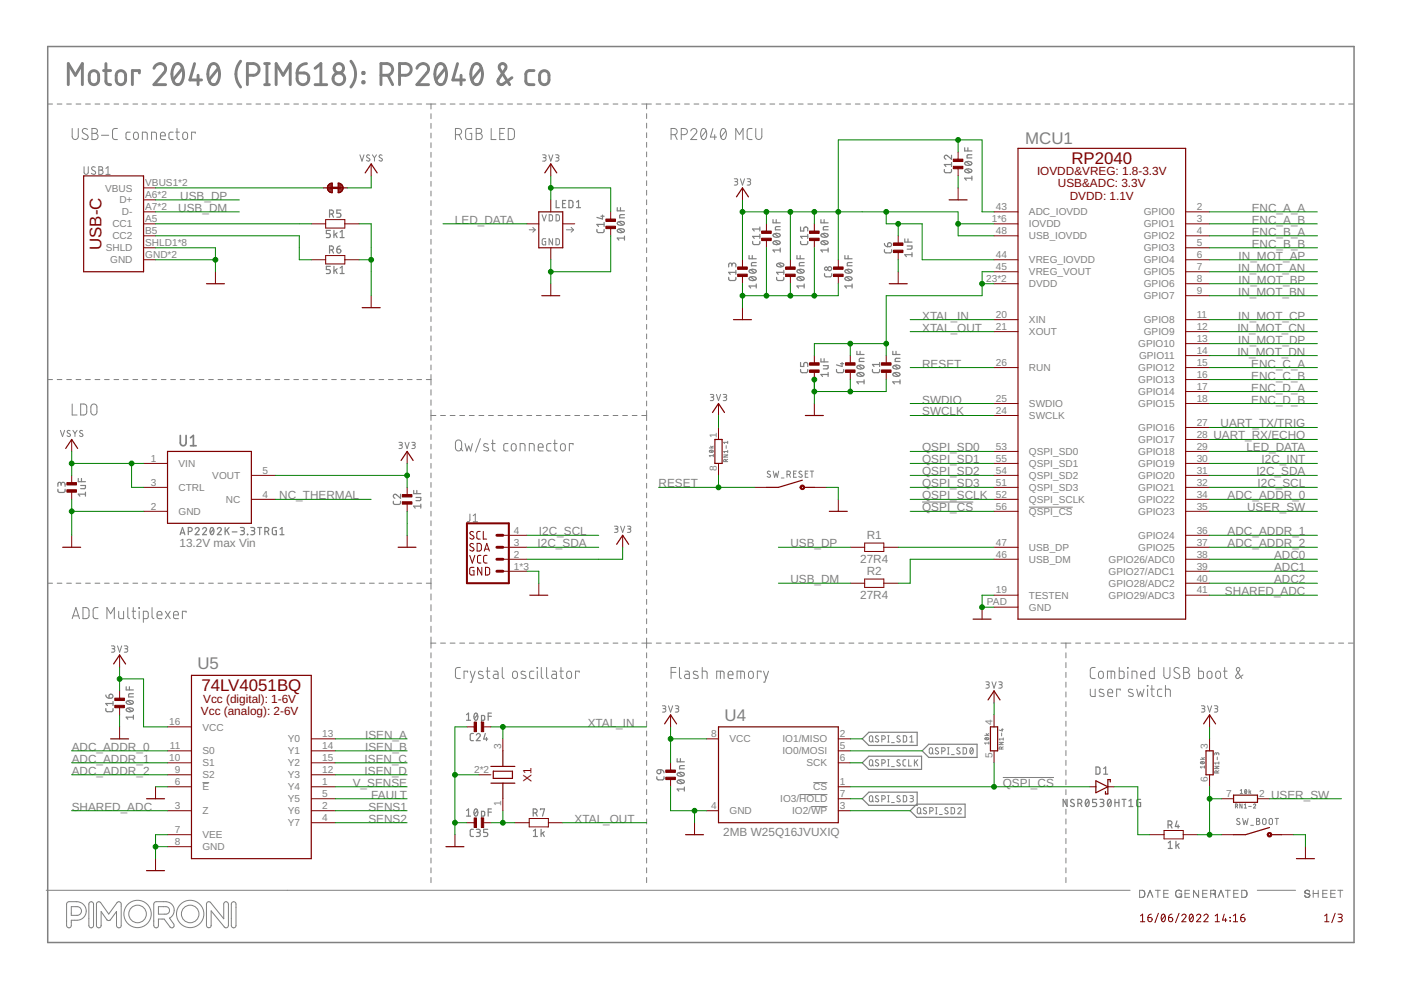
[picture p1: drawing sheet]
<svg xmlns="http://www.w3.org/2000/svg" width="297mm" height="210mm" viewBox="0 0 297 210" stroke-linecap="round" stroke-linejoin="round" font-family="sans-serif">
<defs><g id="words">
<g font-size="3.6" fill="#808080">
<text x="217.4" y="30.4">MCU1</text>
<text x="41.9" y="141.9">U5</text>
<text x="153.6" y="152.9">U4</text>
</g>
<g font-size="3.6" fill="#800000">
<text x="227.2" y="34.8">RP2040</text>
<text x="21.5" y="53" transform="rotate(-90 21.5 53)">USB-C</text>
<text x="42.7" y="146.5">74LV4051BQ</text>
</g>
<g font-size="2.5" fill="#800000">
<text x="219.9" y="37">IOVDD&amp;VREG: 1.8-3.3V</text>
<text x="224.3" y="39.7">USB&amp;ADC: 3.3V</text>
<text x="226.8" y="42.4">DVDD: 1.1V</text>
<text x="43.1" y="149">Vcc (digital): 1-6V</text>
<text x="42.6" y="151.6">Vcc (analog): 2-6V</text>
<text x="112.7" y="165.8" transform="rotate(-90 112.7 165.8)">X1</text>
</g>
<g font-size="2.5" fill="#808080">
<text x="37.8" y="44.9">USB_DM</text>
<text x="38.2" y="42.4">USB_DP</text>
<text x="96.5" y="47.5">LED_DATA</text>
<text x="265.4" y="44.9">ENC_A_A</text>
<text x="265.4" y="47.5">ENC_A_B</text>
<text x="265.4" y="50">ENC_B_A</text>
<text x="265.4" y="52.5">ENC_B_B</text>
<text x="262.5" y="57.6">IN_MOT_AN</text>
<text x="262.6" y="55.1">IN_MOT_AP</text>
<text x="262.5" y="62.7">IN_MOT_BN</text>
<text x="262.6" y="60.2">IN_MOT_BP</text>
<text x="195.5" y="67.8">XTAL_IN</text>
<text x="195.5" y="70.3">XTAL_OUT</text>
<text x="262.3" y="70.3">IN_MOT_CN</text>
<text x="262.5" y="67.8">IN_MOT_CP</text>
<text x="195.5" y="77.9">RESET</text>
<text x="262.3" y="75.4">IN_MOT_DN</text>
<text x="262.5" y="72.9">IN_MOT_DP</text>
<text x="265.3" y="77.9">ENC_C_A</text>
<text x="265.3" y="83">ENC_D_A</text>
<text x="265.3" y="80.5">ENC_C_B</text>
<text x="195.5" y="85.6">SWDIO</text>
<text x="195.5" y="88.1">SWCLK</text>
<text x="265.3" y="85.6">ENC_D_B</text>
<text x="195.5" y="95.7">QSPI_SD0</text>
<text x="257.3" y="93.2">UART_RX/ECHO</text>
<text x="258.8" y="90.6">UART_TX/TRIG</text>
<text x="264.3" y="95.7">LED_DATA</text>
<text x="195.5" y="98.3">QSPI_SD1</text>
<text x="195.5" y="100.8">QSPI_SD2</text>
<text x="266.4" y="100.8">I2C_SDA</text>
<text x="267.5" y="98.3">I2C_INT</text>
<text x="59.2" y="105.9">NC_THERMAL</text>
<text x="139.6" y="103.3">RESET</text>
<text x="195.5" y="103.3">QSPI_SD3</text>
<text x="195.5" y="105.9">QSPI_SCLK</text>
<text x="260.3" y="105.9">ADC_ADDR_0</text>
<text x="266.6" y="103.3">I2C_SCL</text>
<text x="114.3" y="113.5">I2C_SCL</text>
<text x="195.5" y="108.4">QSPI_CS</text>
<text x="260.3" y="113.5">ADC_ADDR_1</text>
<text x="264.4" y="108.4">USER_SW</text>
<text x="38.1" y="116">13.2V max Vin</text>
<text x="114" y="116">I2C_SDA</text>
<text x="167.6" y="116">USB_DP</text>
<text x="182.4" y="119.5">27R4</text>
<text x="183.8" y="114.4">R1</text>
<text x="260.3" y="116">ADC_ADDR_2</text>
<text x="270.1" y="118.6">ADC0</text>
<text x="167.6" y="123.6">USB_DM</text>
<text x="183.8" y="122">R2</text>
<text x="270.1" y="123.6">ADC2</text>
<text x="270.1" y="121.1">ADC1</text>
<text x="182.4" y="127.1">27R4</text>
<text x="259.7" y="126.2">SHARED_ADC</text>
<text x="124.6" y="154.1">XTAL_IN</text>
<text x="15.2" y="161.7">ADC_ADDR_1</text>
<text x="15.2" y="159.2">ADC_ADDR_0</text>
<text x="77.3" y="161.7">ISEN_C</text>
<text x="77.4" y="156.7">ISEN_A</text>
<text x="77.4" y="159.2">ISEN_B</text>
<text x="15.2" y="164.3">ADC_ADDR_2</text>
<text x="74.8" y="166.8">V_SENSE</text>
<text x="77.3" y="164.3">ISEN_D</text>
<text x="212.6" y="166.8">QSPI_CS</text>
<text x="15.2" y="171.9">SHARED_ADC</text>
<text x="78.1" y="171.9">SENS1</text>
<text x="78.7" y="169.4">FAULT</text>
<text x="269.5" y="169.4">USER_SW</text>
<text x="78.1" y="174.4">SENS2</text>
<text x="121.8" y="174.4">XTAL_OUT</text>
<text x="153.4" y="177.2">2MB W25Q16JVUXIQ</text>
</g>
<g font-size="2.1" fill="#808080">
<text x="22.3" y="40.6">VBUS</text>
<text x="30.8" y="39.5">VBUS1*2</text>
<text x="25.3" y="43.1">D+</text>
<text x="25.8" y="45.7">D-</text>
<text x="30.8" y="47.1">A5</text>
<text x="30.8" y="42">A6*2</text>
<text x="30.8" y="44.6">A7*2</text>
<text x="210.3" y="47.1">1*6</text>
<text x="211.1" y="44.6">43</text>
<text x="218.2" y="45.7">ADC_IOVDD</text>
<text x="242.5" y="45.7">GPIO0</text>
<text x="253.7" y="44.6">2</text>
<text x="253.7" y="47.1">3</text>
<text x="22.4" y="53.3">SHLD</text>
<text x="23.8" y="48.2">CC1</text>
<text x="23.8" y="50.8">CC2</text>
<text x="30.8" y="49.6">B5</text>
<text x="30.8" y="52.2">SHLD1*8</text>
<text x="211.1" y="49.6">48</text>
<text x="218.2" y="48.2">IOVDD</text>
<text x="218.2" y="50.8">USB_IOVDD</text>
<text x="242.5" y="48.2">GPIO1</text>
<text x="242.5" y="50.8">GPIO2</text>
<text x="242.5" y="53.3">GPIO3</text>
<text x="253.7" y="49.6">4</text>
<text x="253.7" y="52.2">5</text>
<text x="23.4" y="55.8">GND</text>
<text x="30.8" y="54.7">GND*2</text>
<text x="209.1" y="59.8">23*2</text>
<text x="211.1" y="54.7">44</text>
<text x="211.1" y="57.3">45</text>
<text x="218.2" y="55.8">VREG_IOVDD</text>
<text x="218.2" y="58.4">VREG_VOUT</text>
<text x="242.5" y="55.8">GPIO4</text>
<text x="242.5" y="58.4">GPIO5</text>
<text x="253.7" y="54.7">6</text>
<text x="253.7" y="57.3">7</text>
<text x="253.7" y="59.8">8</text>
<text x="218.2" y="60.9">DVDD</text>
<text x="242.5" y="60.9">GPIO6</text>
<text x="242.5" y="63.5">GPIO7</text>
<text x="253.7" y="62.3">9</text>
<text x="211.1" y="67.4">20</text>
<text x="211.1" y="70">21</text>
<text x="218.2" y="68.5">XIN</text>
<text x="218.2" y="71.1">XOUT</text>
<text x="242.5" y="68.5">GPIO8</text>
<text x="242.5" y="71.1">GPIO9</text>
<text x="253.7" y="67.4">11</text>
<text x="253.7" y="70">12</text>
<text x="211.1" y="77.6">26</text>
<text x="241.3" y="73.6">GPIO10</text>
<text x="241.5" y="76.2">GPIO11</text>
<text x="253.7" y="72.5">13</text>
<text x="253.7" y="75">14</text>
<text x="253.7" y="77.6">15</text>
<text x="218.2" y="78.7">RUN</text>
<text x="241.3" y="78.7">GPIO12</text>
<text x="241.3" y="81.2">GPIO13</text>
<text x="241.3" y="83.8">GPIO14</text>
<text x="253.7" y="80.1">16</text>
<text x="253.7" y="82.7">17</text>
<text x="211.1" y="87.7">24</text>
<text x="211.1" y="85.2">25</text>
<text x="218.2" y="88.9">SWCLK</text>
<text x="218.2" y="86.3">SWDIO</text>
<text x="241.3" y="86.3">GPIO15</text>
<text x="253.7" y="85.2">18</text>
<text x="152" y="92.8" transform="rotate(-90 152 92.8)">1</text>
<text x="211.1" y="95.4">53</text>
<text x="241.3" y="91.4">GPIO16</text>
<text x="241.3" y="93.9">GPIO17</text>
<text x="253.7" y="90.3">27</text>
<text x="253.7" y="92.8">28</text>
<text x="253.7" y="95.4">29</text>
<text x="32" y="97.9">1</text>
<text x="37.9" y="99">VIN</text>
<text x="45" y="101.6">VOUT</text>
<text x="55.6" y="100.4">5</text>
<text x="152" y="99.8" transform="rotate(-90 152 99.8)">8</text>
<text x="211.1" y="97.9">55</text>
<text x="211.1" y="100.4">54</text>
<text x="218.2" y="96.5">QSPI_SD0</text>
<text x="218.2" y="99">QSPI_SD1</text>
<text x="218.2" y="101.6">QSPI_SD2</text>
<text x="241.3" y="96.5">GPIO18</text>
<text x="241.3" y="99">GPIO19</text>
<text x="241.3" y="101.6">GPIO20</text>
<text x="253.7" y="97.9">30</text>
<text x="253.7" y="100.4">31</text>
<text x="32" y="103">3</text>
<text x="37.9" y="104.1">CTRL</text>
<text x="47.9" y="106.6">NC</text>
<text x="55.6" y="105.5">4</text>
<text x="211.1" y="103">51</text>
<text x="211.1" y="105.5">52</text>
<text x="218.2" y="104.1">QSPI_SD3</text>
<text x="218.2" y="106.6">QSPI_SCLK</text>
<text x="241.3" y="104.1">GPIO21</text>
<text x="241.3" y="106.6">GPIO22</text>
<text x="253.7" y="103">32</text>
<text x="253.7" y="105.5">34</text>
<text x="32" y="108.1">2</text>
<text x="37.9" y="109.2">GND</text>
<text x="109" y="113.1">4</text>
<text x="211.1" y="108.1">56</text>
<text x="218.2" y="109.2">QSPI_CS</text>
<text x="241.3" y="109.2">GPIO23</text>
<text x="253.7" y="108.1">35</text>
<text x="253.7" y="113.1">36</text>
<text x="109" y="118.2">2</text>
<text x="109" y="115.7">3</text>
<text x="211.1" y="115.7">47</text>
<text x="211.1" y="118.2">46</text>
<text x="218.2" y="116.8">USB_DP</text>
<text x="218.2" y="119.3">USB_DM</text>
<text x="235" y="119.3">GPIO26/ADC0</text>
<text x="241.3" y="114.3">GPIO24</text>
<text x="241.3" y="116.8">GPIO25</text>
<text x="253.7" y="115.7">37</text>
<text x="253.7" y="118.2">38</text>
<text x="109" y="120.8">1*3</text>
<text x="211.1" y="125.8">19</text>
<text x="235" y="121.9">GPIO27/ADC1</text>
<text x="235" y="124.4">GPIO28/ADC2</text>
<text x="253.7" y="120.8">39</text>
<text x="253.7" y="123.3">40</text>
<text x="253.7" y="125.8">41</text>
<text x="209.3" y="128.4">PAD</text>
<text x="218.2" y="129.5">GND</text>
<text x="218.2" y="126.9">TESTEN</text>
<text x="235" y="126.9">GPIO29/ADC3</text>
<text x="35.9" y="153.8">16</text>
<text x="42.9" y="154.9">VCC</text>
<text x="210.4" y="153.8" transform="rotate(-90 210.4 153.8)">4</text>
<text x="35.9" y="161.4">10</text>
<text x="36" y="158.8">11</text>
<text x="42.9" y="160">S0</text>
<text x="61" y="157.4">Y0</text>
<text x="61" y="160">Y1</text>
<text x="68.3" y="156.3">13</text>
<text x="68.3" y="158.8">14</text>
<text x="68.3" y="161.4">15</text>
<text x="106.3" y="158.8" transform="rotate(-90 106.3 158.8)">3</text>
<text x="150.8" y="156.3">8</text>
<text x="154.7" y="157.4">VCC</text>
<text x="165.9" y="157.4">IO1/MISO</text>
<text x="165.9" y="160">IO0/MOSI</text>
<text x="178.1" y="156.3">2</text>
<text x="178.1" y="158.8">5</text>
<text x="178.1" y="161.4">6</text>
<text x="210.4" y="160.7" transform="rotate(-90 210.4 160.7)">5</text>
<text x="256.1" y="158.8" transform="rotate(-90 256.1 158.8)">3</text>
<text x="37.1" y="163.9">9</text>
<text x="37.1" y="166.5">6</text>
<text x="42.9" y="162.5">S1</text>
<text x="42.9" y="165">S2</text>
<text x="42.9" y="167.6">E</text>
<text x="61" y="162.5">Y2</text>
<text x="61" y="165">Y3</text>
<text x="61" y="167.6">Y4</text>
<text x="68.3" y="163.9">12</text>
<text x="68.3" y="166.5">1</text>
<text x="100.5" y="163.9">2*2</text>
<text x="171" y="162.5">SCK</text>
<text x="172.4" y="167.6">CS</text>
<text x="178.1" y="166.5">1</text>
<text x="256.1" y="165.8" transform="rotate(-90 256.1 165.8)">6</text>
<text x="37.1" y="171.5">3</text>
<text x="42.9" y="172.7">Z</text>
<text x="61" y="170.1">Y5</text>
<text x="61" y="172.7">Y6</text>
<text x="68.3" y="169">5</text>
<text x="68.3" y="171.5">2</text>
<text x="106.3" y="170.9" transform="rotate(-90 106.3 170.9)">1</text>
<text x="150.8" y="171.5">4</text>
<text x="154.7" y="172.7">GND</text>
<text x="165.4" y="170.1">IO3/HOLD</text>
<text x="167.9" y="172.7">IO2/WP</text>
<text x="178.1" y="171.5">3</text>
<text x="178.1" y="169">7</text>
<text x="260" y="169">7</text>
<text x="267" y="169">2</text>
<text x="37.1" y="176.6">7</text>
<text x="37.1" y="179.2">8</text>
<text x="42.9" y="177.7">VEE</text>
<text x="61" y="175.2">Y7</text>
<text x="68.3" y="174.1">4</text>
<text x="42.9" y="180.3">GND</text>
</g>
</g></defs>
<g fill="none" stroke="#808080" stroke-width=".21">
<path d="M10.1 22.1h1M12.1 22.1h1M14.1 22.1h1M15.3 27.2v1.7a.65 .65 0 0 0 .6 .7 .65 .65 0 0 0 .7-.7v-1.7M16.1 22.1h1M17.8 35.3v1.2a.44 .44 0 0 0 .5 .5 .44 .44 0 0 0 .4-.5v-1.2M18.1 22.1h1.1M18.6 27.4a.58 .58 0 0 0-.9-.1 .58 .58 0 0 0 0 .9l.7 .4a.58 .58 0 0 1 .1 .9 .58 .58 0 0 1-.9-.1l-.2-.1M19.5 27.2h.6a.52 .52 0 0 1 .6 .6 .52 .52 0 0 1-.6 .5 .66 .66 0 0 1 .7 .6 .66 .66 0 0 1-.7 .7h-.6zM19.5 28.3h.6M20.2 22.1h1M20.2 35.5l-.2-.1a.38 .38 0 0 0-.5 .1 .38 .38 0 0 0 .1 .5l.5 .3a.41 .41 0 0 1 .1 .6 .41 .41 0 0 1-.7 0l-.1-.2"/>
<path d="M21 35.3h.4a.36 .36 0 0 1 .4 .4 .36 .36 0 0 1-.4 .4 .46 .46 0 0 1 .5 .4 .46 .46 0 0 1-.5 .5h-.4zM21 36.1h.4M21.5 28.7h1.6M22.2 22.1h1M22.5 37h.8M22.5 35.7l.4-.4v1.7M24.2 22.1h1M24.9 27.2h-.5a.51 .51 0 0 0-.5 .6v1.4l.3 .3 .7 .1M26.2 22.1h1M27.6 28h-.7l-.2 .4 .1 1.1 .8 .1M28.2 22.1h1M28.4 28.2l.5-.2a.88 .88 0 0 1 0 1.6l-.3-.1-.3-.3z"/>
<path d="M30.2 29.6v-1.6h.8l.2 .3v1.3M30.2 22.1h1M32.1 29.6v-1.6h.8l.2 .3 .1 1.3M32.2 22.1h1M34 28.8h1.1a.55 .55 0 0 0-.4-.8 .55 .55 0 0 0-.7 .6l.1 .9 1 .1M34.2 22.1h1M36.2 22.1h1M36.7 28h-.6l-.3 .4 .1 1.1 .8 .1M37.3 28h.7M37.5 27.2v2.1l.5 .3M38.2 22.1h1M38.9 28.2l.4-.2a.88 .88 0 0 1 0 1.6l-.3-.1-.2-.3z"/>
<path d="M40.2 22.1h1M41.4 28.3v-.3h-.8v1.6M42.2 22.1h1M44.2 22.1h1M46.2 22.1h1M48.2 22.1h1.1M50.2 22.1h1.1M52.3 22.1h1M54.3 22.1h1M56.3 22.1h1M58.3 22.1h1M60.3 22.1h1"/>
<path d="M62.3 22.1h1M64.3 22.1h1M66.3 22.1h1M68.3 22.1h1M70.3 22.1h1M72.3 22.1h1M74.3 22.1h1M76.3 32.8l.5 1.4 .4-1.4M76.3 22.1h1M78.3 22.1h1.1M78.4 32.9h-.5l-.2 .2 .6 .5a.35 .35 0 0 1-.1 .6 .35 .35 0 0 1-.5-.2M79 32.8l.4 .7"/>
<path d="M79.4 33.5v.7M79.8 32.8l-.4 .7M80.3 22.1h1M81 32.9h-.4l-.2 .2 .5 .5a.35 .35 0 0 1 0 .6 .35 .35 0 0 1-.6-.2M82.4 22.1h1M84.4 22.1h1M86.4 22.1h1M88.4 22.1h1M90.4 22.1h2M91.4 22.1v1M91.4 24.1v1.1M91.4 26.2v1"/>
<path d="M91.4 28.2v1.1M91.4 30.3v1M91.4 32.3v1.1M91.4 34.4v1M91.4 36.4v1M91.4 38.5v1M93.4 22.1h1M95.4 22.1h1.1M96.6 28.6a1.16 1.16 0 0 0 1.1-.3l.2-.4-.2-.4a1.16 1.16 0 0 0-1.1-.3v2.4M97.3 28.6l.6 1M97.5 22.1h1M99.5 22.1h1"/>
<path d="M100 27.2l-1 .1-.2 .3-.1 1.5 .2 .4 1.1 .1v-1.3h-.4M101 27.2h.6a.52 .52 0 0 1 .5 .6 .52 .52 0 0 1-.5 .5 .66 .66 0 0 1 .7 .6 .66 .66 0 0 1-.7 .7h-.6zM101 28.3h.6M101.5 22.1h1.1M103.6 22.1h1M104.1 27.2v2.4h1.1M105.6 22.1h1M106 28.3h.7M107 27.2h-1v2.4h1M107.6 22.1h1.1M107.8 27.2a1.16 1.16 0 0 1 1.1 .3l.2 .4-.2 1.4a1.16 1.16 0 0 1-1.1 .3zM109.7 22.1h1"/>
<path d="M111.7 22.1h1M113.7 22.1h1.1M115 32.8h.5l.3 .3-.2 .3h-.4M115.4 33.4a.37 .37 0 0 1 .4 .4 .37 .37 0 0 1-.4 .4h-.4M115.8 22.1h1M116.4 32.8l.4 1.4 .4-1.4M117.8 32.8h.4l.3 .3-.2 .3h-.4M117.8 22.1h1M118.2 33.4a.37 .37 0 0 1 .3 .4 .37 .37 0 0 1-.3 .4h-.4M119.8 22.1h1.1M121.9 22.1h1M123.9 22.1h1"/>
<path d="M125.9 22.1h1M128 22.1h1M130 22.1h1M132 22.1h1M134 22.1h1.1M136.1 22.1h2M137.1 22.1v1M137.1 24.1v1M137.1 26.1v1.1M137.1 28.2v1M137.1 30.2v1M137.1 32.2v1.1"/>
<path d="M137.1 34.2v1.1M137.1 36.3v1M137.1 38.3v1M139.1 22.1h1M141.1 22.1h1M142.3 28.6h.6a.66 .66 0 0 0 .7-.7 .66 .66 0 0 0-.7-.7h-.6v2.4M143.1 28.6l.5 1M143.1 22.1h1M144.4 28.6a1.16 1.16 0 0 0 1.2-.3l.2-.4-.2-.4a1.16 1.16 0 0 0-1.2-.3v2.4M145.1 22.1h1.1M146.5 27.8a.64 .64 0 0 1 .9-.5 .64 .64 0 0 1 .2 1l-1.1 1.3h1.2M147.2 22.1h1"/>
<path d="M148.8 27.4a.55 .55 0 0 1 .6-.1 .55 .55 0 0 1 .4 .5 1.36 1.36 0 0 1-.6 1.8 1.47 1.47 0 0 1-.4-2.2zM149.2 22.1h1M149.7 27.8l-1 1.3M151.2 27.2l-.6 1.9h1.3M151.2 22.1h1M151.5 28.6v1M153 27.4a.55 .55 0 0 1 .6-.1 .55 .55 0 0 1 .3 .5 1.36 1.36 0 0 1-.5 1.8 1.47 1.47 0 0 1-.4-2.2zM153.2 22.1h1M153.9 27.8l-1.1 1.3M155.2 22.1h1M155.7 37.9h.6l.1 .2v.3l-.6 .1M156 29.6v-2.4l.8 1.4 .7-1.4v2.4"/>
<path d="M156 38.5a.37 .37 0 0 1 .4 .4 .37 .37 0 0 1-.4 .3h-.3M157 37.9l.4 1.3 .5-1.3M157.2 22.1h1M158.4 37.9h.6l.2 .2-.1 .3-.5 .1M158.8 38.5a.37 .37 0 0 1 .4 .4 .37 .37 0 0 1-.4 .3h-.4M159.2 22.1h1M159.4 27.2h-.5a.51 .51 0 0 0-.5 .6v1.4l.4 .3 .6 .1M160.2 27.2v1.7a.65 .65 0 0 0 .7 .7 .65 .65 0 0 0 .6-.7v-1.7M161.2 22.1h1M163.2 22.1h1.1M165.2 22.1h1.1M167.3 22.1h1"/>
<path d="M169.3 22.1h1M171.3 22.1h1M173.3 22.1h1M175.3 22.1h1M177.3 22.1h1M179.3 22.1h1M181.4 22.1h1M183.4 22.1h1M185.4 22.1h1M187.4 22.1h1M189.4 22.1h1M191.4 22.1h1"/>
<path d="M193.4 22.1h1M195.4 22.1h1M197.4 22.1h1M199.5 22.1h.9M201.5 22.1h1M203.5 22.1h1M205.5 22.1h1M207.5 22.1h1M209.5 22.1h1M211.5 22.1h1M213.5 22.1h1M215.5 22.1h1.1"/>
<path d="M217.6 22.1h1M219.6 22.1h1M221.6 22.1h1M223.6 22.1h1M225.6 22.1h1M227.6 22.1h1M229.6 22.1h1M231.6 22.1h1M233.6 22.1h1.1M235.6 22.1h1.1M237.7 22.1h1M239.7 22.1h1"/>
<path d="M241.7 22.1h1M243.7 22.1h1M245.7 22.1h1M247.7 22.1h1M249.7 22.1h1M251.7 22.1h1.1M253.7 22.1h1.1M255.8 22.1h1M257.8 22.1h1M259.8 22.1h1M261.8 22.1h1M263.8 22.1h1"/>
<path d="M265.8 22.1h1M267.8 22.1h1M269.8 22.1h1M271.8 22.1h1.1M273.9 22.1h1M275.9 22.1h1M277.9 22.1h1M279.9 22.1h1M281.9 22.1h1M283.9 22.1h1M285.9 22.1h1M91.4 40.5v1.1"/>
<path d="M91.4 42.5v1.1M91.4 44.6v1.1M91.4 46.7v1M91.4 48.7v1M91.4 50.7v1.1M91.4 52.8v1M91.4 54.8v1.1M91.4 56.9v1M91.4 58.9v1.1M112.2 48.7h1.3M113 48.2l.5 .5M113.5 48.7l-.5 .5"/>
<path d="M114.9 45.5l.5 1.3 .4-1.3M115.7 50.6l-.7 .2v.8l.1 .3h.6v-.7h-.2M116.4 45.5l.5 .1 .2 .2v.8l-.2 .2h-.5zM117.2 50.6v1.3l-.8-1.3v1.3M117.9 50.6h.5l.2 .2v.8l-.2 .3h-.5zM117.9 45.5l.5 .1 .2 .2v.8l-.2 .2h-.5zM120.1 48.7h1.5M121.1 48.2l.5 .5M121.6 48.7l-.5 .5M137.1 40.3v1.1M137.1 42.4v1M137.1 44.4v1"/>
<path d="M137.1 46.4v1.1M137.1 48.5v1M137.1 50.5v1M137.1 52.5v1.1M137.1 54.6v1M137.1 56.6v1M137.1 58.6v1M91.4 61v1M91.4 63v1.1M91.4 65.1v1M91.4 67.1v1.1M91.4 69.2v1"/>
<path d="M91.4 71.2v1.1M91.4 73.3v1M91.4 75.3v1.1M91.4 77.4v1M91.4 79.4v2.2M137.1 60.7v1M137.1 62.7v1M137.1 64.7v1M137.1 66.8v1M137.1 68.8v1M137.1 70.8v1M137.1 72.8v1.1"/>
<path d="M137.1 74.9v1M137.1 76.9v1M137.1 78.9v1.1M10.1 80.5h1M12.1 80.5h1M12.8 91.2l.5 1.4 .4-1.4M14.1 80.5h1M14.9 91.4a.33 .33 0 0 0-.5-.1 .33 .33 0 0 0 0 .5l.4 .2a.36 .36 0 0 1-.1 .6 .36 .36 0 0 1-.5-.2M15.3 85.7v2.3h1M15.5 91.2l.4 .7M15.9 91.9v.7M16.1 80.5h1"/>
<path d="M16.3 91.2l-.4 .7M17.1 85.7h.8l.5 .4v1.4l-.5 .5h-.8zM17.5 91.4a.33 .33 0 0 0-.5-.1 .33 .33 0 0 0 0 .5l.4 .2a.36 .36 0 0 1 0 .6 .36 .36 0 0 1-.6-.2M18.1 80.5h1.1M19.4 85.9a.64 .64 0 0 1 .7-.2 .64 .64 0 0 1 .5 .6v1a.65 .65 0 0 1-.7 .7 .65 .65 0 0 1-.6-.7zM20.2 80.5h1M22.2 80.5h1M24.2 80.5h1M26.2 80.5h1M28.2 80.5h1M30.2 80.5h1M32.2 80.5h1"/>
<path d="M34.2 80.5h1M36.2 80.5h1M38.2 80.5h1M40.2 80.5h1M42.2 80.5h1M44.2 80.5h1M46.2 80.5h1M48.2 80.5h1.1M50.2 80.5h1.1M52.3 80.5h1M54.3 80.5h1M56.3 80.5h1"/>
<path d="M58.3 80.5h1M60.3 80.5h1M62.3 80.5h1M64.3 80.5h1M66.3 80.5h1M68.3 80.5h1M70.3 80.5h1M72.3 80.5h1M74.3 80.5h1M76.3 80.5h1M78.3 80.5h1.1M80.3 80.5h1"/>
<path d="M82.4 80.5h1M84.4 80.5h1M84.6 93.8h.5l.2 .2-.2 .3-.4 .1M84.9 94.4a.37 .37 0 0 1 .4 .3 .37 .37 0 0 1-.4 .4h-.3M85.9 93.8l.4 1.3 .4-1.3M86.4 80.5h1M87.3 93.8h.6l.1 .2-.1 .3-.4 .1M87.7 94.4a.37 .37 0 0 1 .4 .3 .37 .37 0 0 1-.4 .4h-.4M88.4 80.5h1M90.4 80.5h1M91.4 82.6v1.2M91.4 84.8v1.1"/>
<path d="M91.4 86.9v2.2M91.4 90.1v1.1M91.4 92.2v1M91.4 94.2v1M91.4 96.2v1M91.4 98.3v1M91.4 88.1h1M93.4 88.1h1M95.4 88.1h1.1M96.7 93.5a.66 .66 0 0 1 .7-.2 .66 .66 0 0 1 .5 .6v1.1a.66 .66 0 0 1-.7 .6 .66 .66 0 0 1-.6-.6zM97.5 88.1h1M97.6 95.1l.5 .5"/>
<path d="M98.6 94l.4 1.6 .4-1 .4 1 .4-1.6M99.5 88.1h1M101.5 88.1h1.1M101.9 93l-1.1 2.9M103.5 94.2a.56 .56 0 0 0-.9 .1v.3l.8 .4 .2 .3-.3 .3-.7-.1M103.6 88.1h1M104.2 94h.8M104.5 93.3v1.9l.1 .3 .4 .1M105.6 88.1h1M107.6 88.1h1.1M107.7 94l-.7 .1-.2 .3 .1 1.1 .8 .1M108.5 94.2l.5-.1a.92 .92 0 0 1 .2 1.4l-.4 .1-.4-.3z"/>
<path d="M109.7 88.1h1M110.3 95.6v-1.6h.6l.4 .3v1.3M111.7 88.1h1M112.2 95.6v-1.6h.7l.3 .3 .1 1.3M113.7 88.1h1.1M114.1 94.8h1a.54 .54 0 0 0-.3-.7 .54 .54 0 0 0-.7 .5l.1 .9 .9 .1M115.8 88.1h1M116.8 94l-.6 .1-.3 .3 .1 1.1 .8 .1M117.3 94h.8M117.6 93.3v2.1l.5 .2M117.8 88.1h1M119 94.2l.4-.1a.92 .92 0 0 1 .2 1.4l-.3 .1-.4-.3z"/>
<path d="M119.8 88.1h1.1M121.5 94.3v-.3h-.8v1.6M121.9 88.1h1M123.9 88.1h1M125.9 88.1h1M128 88.1h1M130 88.1h1M132 88.1h1M134 88.1h1.1M136.1 88.1h1M137.1 81v1M137.1 83v1"/>
<path d="M137.1 85v1.1M137.1 87.1v2.1M137.1 90.1v1.1M137.1 92.2v1.1M137.1 94.3v1M137.1 96.3v1M137.1 98.4v1M150.4 95h.8M150.4 95.6a.46 .46 0 0 1 .5-.2 .46 .46 0 0 1 .3 .4 .45 .45 0 0 1-.5 .1 .45 .45 0 0 1-.3-.3zM150.6 95.5l.4 .4M150.6 83.6l.6 .1 .1 .2-.1 .3h-.5M150.7 94.6l.3 .4"/>
<path d="M151 84.2a.37 .37 0 0 1 .3 .4 .37 .37 0 0 1-.3 .3h-.4M151.2 96.6h-.8l.2 .2M151.2 96.4v.4M151.2 94.6l-.4 .2M151.9 83.6l.4 1.3 .5-1.3M153.3 83.6l.6 .1 .2 .2-.2 .3h-.4M153.4 96.5h.9l-.9 .4h.9M153.7 84.2a.37 .37 0 0 1 .4 .4 .37 .37 0 0 1-.4 .3h-.4M153.9 97.9l-.1-.5-.3 .1-.1 .4h.9M154 94.5v.6M154.3 93.8h-.9l.2 .2M154.3 97.4l-.4 .2"/>
<path d="M154.3 95.7h-.9l.2 .3M154.3 93.6v.4M154.3 95.5v.5M163.3 100a.33 .33 0 0 0-.5-.1 .33 .33 0 0 0 0 .5l.4 .2a.36 .36 0 0 1 0 .6 .36 .36 0 0 1-.6-.2M163.9 99.9l.3 1.3 .3-.9 .3 .9 .3-1.3M168.8 99.9h-.5v1.3h.5M170 100a.33 .33 0 0 0-.5-.1 .33 .33 0 0 0 0 .5l.4 .2a.36 .36 0 0 1 0 .6 .36 .36 0 0 1-.5-.2M171.3 99.9h-.6v1.3h.6M171.8 99.9h.7M172.1 99.9v1.3M91.4 100.3v1M91.4 102.3v1"/>
<path d="M91.4 104.3v1.1M91.4 106.4v1M91.4 108.4v1M91.4 110.4v1.1M91.4 112.5v1M91.4 114.5v1M91.4 116.5v1.1M91.4 118.6v1M99.6 109v1.4l-.5 .2M100.3 110.6h.9M100.3 109.3l.5-.3v1.6M130.3 111.6h.6l.1 .2-.1 .3h-.5"/>
<path d="M130.7 112.1a.37 .37 0 0 1 .3 .4 .37 .37 0 0 1-.3 .4h-.4M131.6 111.6l.4 1.3 .5-1.3M133 111.6h.6l.2 .2-.2 .3h-.4M133.4 112.1a.37 .37 0 0 1 .4 .4 .37 .37 0 0 1-.4 .4h-.4M137.1 100.4v1.1M137.1 102.5v1M137.1 104.5v1.1M137.1 106.6v1M137.1 108.6v1.1M137.1 110.7v1M137.1 112.7v1.1M137.1 114.8v1"/>
<path d="M137.1 116.8v1.1M137.1 118.9v1M165.7 101.3h.5M166.9 100.6h.3a.36 .36 0 0 0 .4-.4 .36 .36 0 0 0-.4-.3h-.3v1.3M167.3 100.6l.3 .6M168.3 100.5h.4M170.7 100.5h.5M195.5 106.4h10.9M218.2 107.5h9.2M10.1 123.7h1M12.1 123.7h1M14.1 123.7h1"/>
<path d="M15.3 131.2l.8-2.4 .7 2.4M15.5 130.6h1.2M16.1 123.7h1M17.6 128.8l.8 .1 .5 .4v1.4l-.5 .4-.8 .1zM18.1 123.7h1.1M20.2 123.7h1M20.8 128.8l-.7 .1-.4 .4 .1 1.7 .3 .1 .7 .1M22.2 123.7h1M22.7 131.2v-2.4l.8 1.3 .7-1.3v2.4M23.6 136.9h.5l.2 .3-.1 .3h-.4M24 137.5a.37 .37 0 0 1 .4 .4 .37 .37 0 0 1-.4 .4h-.4M24.2 123.7h1"/>
<path d="M24.9 136.9l.5 1.4 .4-1.4M25.2 129.6v1.3l.3 .3h.7v-1.6M26.2 123.7h1M26.4 136.9h.4l.3 .3-.2 .3h-.4M26.7 137.5a.37 .37 0 0 1 .4 .4 .37 .37 0 0 1-.4 .4h-.3M27.1 128.8v2.1l.4 .3M28 129.6h.8M28.2 123.7h1M28.3 128.8v2.1l.5 .3M29.4 128.8l.2 .2zM29.5 129.6v1.6M30.2 123.7h1"/>
<path d="M30.4 131.2h.6l.4-.3v-.9l-.2-.4h-.8v2.4M32.2 123.7h1M32.2 128.8v2l.4 .4M33.3 130.4h1a.54 .54 0 0 0-.3-.8 .54 .54 0 0 0-.7 .5l.1 .9 .9 .2M34.2 123.7h1M35.1 129.6l1 1.6M36.1 129.6l-1 1.6M36.2 123.7h1M36.8 130.4h1a.54 .54 0 0 0-.3-.8 .54 .54 0 0 0-.7 .5l.1 .9 .9 .2M38.2 123.7h1M39.5 129.9v-.3h-.8v1.6M40.2 123.7h1"/>
<path d="M42.2 123.7h1M44.2 123.7h1M46.2 123.7h1M48.2 123.7h1.1M50.2 123.7h1.1M52.3 123.7h1M54.3 123.7h1M56.3 123.7h1M58.3 123.7h1M60.3 123.7h1M62.3 123.7h1M64.3 123.7h1"/>
<path d="M66.3 123.7h1M68.3 123.7h1M70.3 123.7h1M72.3 123.7h1M74.3 123.7h1M76.3 123.7h1M78.3 123.7h1.1M80.3 123.7h1M82.4 123.7h1M84.4 123.7h1M86.4 123.7h1M88.4 123.7h1"/>
<path d="M90.4 123.7h1M91.4 120.6v1M91.4 122.6v2.3M91.4 125.9v1.3M91.4 128.2v1.3M91.4 130.5v1.3M91.4 132.8v1.3M91.4 135.1v2.3M91.4 138.4v1.1M91.4 136.4h1M93.4 136.4h1M95.4 136.4h1.1"/>
<path d="M97.5 136.4h1M99.5 136.4h1M101.5 136.4h1.1M103.6 136.4h1M105.6 136.4h1M107.6 136.4h1.1M109.7 136.4h1M111.7 136.4h1M113.7 136.4h1.1M115.8 136.4h1M117.8 136.4h1M119.8 136.4h1.1"/>
<path d="M121.9 136.4h1M123.9 136.4h1M125.9 136.4h1M128 136.4h1M130 136.4h1M132 136.4h1M134 136.4h1.1M136.1 136.4h2M137.1 120.9v1.1M137.1 123v1M137.1 125v1.1M137.1 127.1v1"/>
<path d="M137.1 129.1v1.1M137.1 131.2v1M137.1 133.2v1.1M137.1 135.3v2.1M137.1 138.4v1.1M139.1 136.4h1.1M141.2 136.4h1M143.2 136.4h1.1M145.3 136.4h1M147.3 136.4h1.1M149.4 136.4h1M151.4 136.4h1"/>
<path d="M153.4 136.4h1.1M155.5 136.4h1M157.5 136.4h1.1M159.6 136.4h1M161.6 136.4h1.1M163.7 136.4h1M165.7 136.4h1.1M167.7 136.4h1.1M169.8 136.4h1M171.8 136.4h1.1M173.9 136.4h1M175.9 136.4h1.1"/>
<path d="M177.9 136.4h1.1M180 136.4h1M182.1 136.4h1M184.1 136.4h1M186.1 136.4h1.1M188.2 136.4h1M190.2 136.4h1.1M192.3 136.4h1M194.3 136.4h1M196.3 136.4h1.1M198.4 136.4h1M200.4 136.4h1.1"/>
<path d="M202.5 136.4h1M204.5 136.4h1M206.6 136.4h1M208.6 136.4h1M210.7 136.4h1M212.7 136.4h1M214.7 136.4h1.1M216.8 136.4h1M218.8 136.4h1.1M220.9 136.4h1M222.9 136.4h1M224.9 136.4h2.2"/>
<path d="M226 136.4v1M226 138.4v1.1M228 136.4h1.1M230.1 136.4h1.1M232.2 136.4h1.1M234.3 136.4h1M236.3 136.4h1.1M238.4 136.4h1M240.5 136.4h1M242.5 136.4h1.1M244.6 136.4h1M246.6 136.4h1.1"/>
<path d="M248.7 136.4h1.1M250.8 136.4h1M252.8 136.4h1.1M254.9 136.4h1.1M257 136.4h1M259 136.4h1.1M261.1 136.4h1M263.2 136.4h1M265.2 136.4h1.1M267.3 136.4h1.1M269.3 136.4h1.1M271.4 136.4h1.1"/>
<path d="M273.5 136.4h1.1M275.5 136.4h1.1M277.6 136.4h1.1M279.7 136.4h1.1M281.7 136.4h1.1M283.8 136.4h1.1M285.9 136.4h1M91.4 140.5v1.1M91.4 142.6v1M91.4 144.6v1.1M91.4 146.7v1.1M91.4 148.8v1"/>
<path d="M91.4 150.9v1M91.4 152.9v1.1M91.4 155v1.1M91.4 157.1v1M91.4 159.1v1.1M97.6 141.5h-.5a.51 .51 0 0 0-.5 .5v1.5l.3 .3 .7 .1M99.1 142.6v-.3h-.7v1.6M99.7 142.3l.5 1.6M100.7 142.3l-.8 2.3h-.2M102.3 142.4l-.7-.1-.2 .4 1 .6v.4l-.2 .2-.8-.2M103.1 142.3h.8M103.3 141.5v2l.2 .2 .4 .2"/>
<path d="M104.7 142.3h.6l.3 .4v1.2h-.6a.46 .46 0 0 1-.4-.5 .46 .46 0 0 1 .4-.4h.6M106.5 141.5v2l.4 .4M108.8 142.5l.5-.2a.88 .88 0 0 1 0 1.5h-.4l-.2-.3zM111.4 142.4l-.7-.1-.2 .4 .9 .6 .1 .4-.3 .2-.7-.2M113.2 142.3h-.7l-.2 .4 .1 1 .8 .2M113.9 141.5l.1 .1zM113.9 142.3v1.6M114.8 141.5v2l.4 .4M115.9 141.5v2.1l.4 .3M117.1 142.3h.7l.2 .2v1.4h-.6a.46 .46 0 0 1-.5-.5 .46 .46 0 0 1 .5-.4h.6M118.7 142.3h.7M118.9 141.5l.1 2.1 .4 .3"/>
<path d="M120.3 142.5l.5-.2a.88 .88 0 0 1 0 1.5h-.4l-.2-.3zM122.8 142.6v-.3h-.8v1.6M137.1 140.5v1.1M137.1 142.6v1M137.1 144.6v1.1M137.1 146.7v1.1M137.1 148.8v1M137.1 150.9v1M137.1 152.9v1.1M137.1 155v1.1M137.1 157.1v1M137.1 159.1v1.1"/>
<path d="M140.4 149.6h.5l.3 .3-.2 .3h-.4M140.8 150.2a.37 .37 0 0 1 .4 .4 .37 .37 0 0 1-.4 .4h-.4M141.7 149.6l.5 1.4 .4-1.4M142.3 142.6h1M143.2 149.6h.4l.3 .3-.2 .3h-.4M143.3 141.5h-1v2.4M143.6 150.2a.37 .37 0 0 1 .3 .4 .37 .37 0 0 1-.3 .4h-.4M144.1 141.5v2.1l.3 .3M145.2 142.3h.7l.2 .2 .1 1.4h-.6a.46 .46 0 0 1-.5-.5 .46 .46 0 0 1 .5-.4h.6M147.9 142.4l-.6-.1-.3 .3 .1 .3 .9 .4v.4a.82 .82 0 0 1-1 0M148.9 142.3h.8l.2 .2v1.4M148.9 141.5v2.4"/>
<path d="M152 143.9v-1.6l1.4 .1 .1 1.5M152.7 142.3v1.6M154.4 143.1h1a.55 .55 0 0 0-.4-.8 .55 .55 0 0 0-.6 .5l.1 .9 .9 .2M156.3 143.9v-1.6l1.4 .1 .1 1.5M157.1 142.3v1.6M158.8 142.5l.5-.2a.88 .88 0 0 1 0 1.5h-.3l-.3-.3zM161.4 142.6v-.3h-.8v1.6M161.9 142.3l.5 1.6M162.9 142.3l-.7 2.3h-.3M184.4 156.1h.5l.1 .9a.36 .36 0 0 1-.3 .3 .36 .36 0 0 1-.4-.3zM184.9 157l.3 .3M186.2 156.1l-.4-.1-.2 .3 .7 .6v.3l-.3 .1-.4-.2"/>
<path d="M187 156.7h.3a.37 .37 0 0 0 .4-.3 .37 .37 0 0 0-.4-.4h-.3v1.3M188.2 156h.3M188.2 157.3h.3M188.4 156v1.3M189 157.5h.6M190.8 156.1l-.4-.1-.2 .3 .5 .5a.36 .36 0 0 1 0 .5 .36 .36 0 0 1-.6-.2M191.5 156h.5l.2 .2v.9l-.2 .2h-.5zM192.9 157.3h.8M192.9 156.3l.4-.3v1.3M197.1 158.6h.5l.1 .9a.36 .36 0 0 1-.3 .4 .36 .36 0 0 1-.4-.4zM197.6 159.6l.3 .3M198.9 158.6a.33 .33 0 0 0-.5 0 .33 .33 0 0 0 .1 .5l.4 .2a.36 .36 0 0 1-.1 .6 .36 .36 0 0 1-.5-.2"/>
<path d="M199.7 159.3h.3a.37 .37 0 0 0 .4-.4 .37 .37 0 0 0-.4-.4h-.3v1.4M200.9 158.5h.3M200.9 159.9h.3M201.1 158.5v1.4M201.7 160h.6M203.5 158.6h-.4l-.2 .2 .1 .3 .4 .2a.36 .36 0 0 1 0 .6 .36 .36 0 0 1-.6-.2M204.2 158.5l.5 .1 .2 .2v.8l-.2 .2-.5 .1zM205.8 158.6h.1a.66 .66 0 0 1 .5 .6 .66 .66 0 0 1-.5 .6l-.3-.6zM206.3 158.8l-.6 .8M208.8 155.9h.9M208.8 156.5a.45 .45 0 0 1 .5-.1 .45 .45 0 0 1 .3 .3 .46 .46 0 0 1-.4 .2 .46 .46 0 0 1-.4-.4zM209 156.4l.5 .4"/>
<path d="M209 144.6h.5l.2 .2-.1 .3-.4 .1M209.1 155.5l.3 .4M209.4 145.2a.37 .37 0 0 1 .3 .3 .37 .37 0 0 1-.3 .4h-.4M209.7 157.5h-.9l.2 .3M209.7 157.3v.5M209.7 155.5l-.4 .3M210.3 144.6l.5 1.3 .4-1.3M211.8 144.6h.4l.3 .2-.2 .3-.4 .1M211.8 157.4h.9l-.9 .5h.9M212.1 145.2a.37 .37 0 0 1 .4 .3 .37 .37 0 0 1-.4 .4h-.3M212.3 158.8v-.3l-.3-.1-.2 .4h.9M212.3 154.6h.4"/>
<path d="M212.4 155.4v.6M212.5 154.5v.5l-.7-.2M212.7 158.3l-.4 .2M212.7 156.7h-.9l.2 .2M212.7 156.5v.4M226 140.5v1.1M226 142.6v1M226 144.6v1.1M226 146.7v1.1M226 148.8v1M226 150.9v1M226 152.9v1.1"/>
<path d="M226 155v1.1M226 157.1v1M226 159.1v1.1M231.2 146.1v1.2l.4 .4h.6v-1.6M232.2 141.5l-.7 .1-.3 .4 .1 1.7 .4 .2h.5M233 142.5l.5-.2a.88 .88 0 0 1 0 1.5h-.3l-.3-.3zM234 146.2h-.8l-.2 .3 1 .6v.4a.77 .77 0 0 1-1 0M234.8 143.9v-1.6l1.4 .1 .1 1.5M234.9 146.9h1a.55 .55 0 0 0-.4-.8 .55 .55 0 0 0-.6 .5l.1 1 .9 .1M235.6 142.3v1.6M237.3 141.5v2.4l.8-.1 .2-.3v-1l-.2-.2h-.8M237.5 146.4v-.3h-.8v1.6"/>
<path d="M239.1 141.5l.1 .1zM239.1 142.3v1.6M240 143.9v-1.6h.8l.2 .2v1.4M240.2 146.2h-.8l-.2 .3 1 .6v.4a.75 .75 0 0 1-1 0M241 146.1l.4 1.6 .4-1.1 .4 1.1 .3-1.6M241.9 143.1h1a.55 .55 0 0 0-.4-.8 .55 .55 0 0 0-.6 .5l.1 .9 .9 .2M243.2 145.3l.2 .2zM243.3 146.1v1.6M243.9 146.1h.8M244.2 145.3v2.1l.5 .3M244.7 141.5v2.4l-.8-.1-.2-.2v-1.1l.2-.2h.8M246.3 146.1h-.6l-.3 .4 .2 1.1 .7 .1"/>
<path d="M246.8 141.5v1.7a.65 .65 0 0 0 .6 .7 .65 .65 0 0 0 .7-.7v-1.7M247.1 146.1h.8l.2 .2v1.4M247.1 145.3v2.4M250 141.7a.58 .58 0 0 0-.9-.1 .58 .58 0 0 0 .1 .9l.7 .4a.59 .59 0 0 1 0 .9 .59 .59 0 0 1-.8-.1l-.2-.2M251 141.5h.6a.52 .52 0 0 1 .5 .5 .52 .52 0 0 1-.5 .6 .66 .66 0 0 1 .6 .6 .66 .66 0 0 1-.6 .7h-.6zM251 142.6h.6M254.1 141.5v2.4l.8-.1 .2-.2v-1.1l-.2-.2h-.8M254.7 149.6h.5l.3 .3-.2 .3h-.4M255.1 150.2a.37 .37 0 0 1 .4 .4 .37 .37 0 0 1-.4 .4h-.4M256 149.6l.5 1.4 .4-1.4M256.1 142.5l.4-.2a.88 .88 0 0 1 0 1.5h-.3l-.2-.3zM257.5 149.6h.4l.3 .3-.2 .3h-.4"/>
<path d="M257.8 150.2a.37 .37 0 0 1 .4 .4 .37 .37 0 0 1-.4 .4h-.3M257.9 142.5l.5-.2a.88 .88 0 0 1 0 1.5h-.4l-.2-.3zM257.9 159.8l.2-.2h.2l.1 .5M257.9 159.8l-.2-.2-.1 .5M257.9 159.8v.2M259.4 142.3h.8M259.7 141.5v2l.1 .2 .4 .2M263.5 143.1l-.9 .7a.39 .39 0 0 1-.5-.1 .39 .39 0 0 1-.1-.4l.8-1.2a.39 .39 0 0 0-.3-.6 .39 .39 0 0 0-.3 .6l1.1 1.8M42.9 165.9h1.4M91.4 161.2v1.1M91.4 163.3v1.1M91.4 165.4v1"/>
<path d="M91.4 167.4v1.1M91.4 169.5v1.1M91.4 171.6v1M91.4 173.6v1.1M91.4 175.7v1.1M91.4 177.8v1.1M91.4 179.9v1M137.1 161.2v1.1M137.1 163.3v1.1M137.1 165.4v1M137.1 167.4v1.1M137.1 169.5v1.1"/>
<path d="M137.1 171.6v1M137.1 173.6v1.1M137.1 175.7v1.1M137.1 177.8v1.1M137.1 179.9v1M169.5 168.5h5.9M172 171h3.4M172.4 165.9h3M184.4 168.8h.5l.1 .9a.36 .36 0 0 1-.3 .3 .36 .36 0 0 1-.4-.3zM184.4 161.2h.5l.1 .8a.36 .36 0 0 1-.3 .4 .36 .36 0 0 1-.4-.4zM184.9 169.7l.3 .3M184.9 162.1l.3 .3"/>
<path d="M186.2 168.8l-.4-.1-.2 .3 .7 .6v.3l-.3 .1-.4-.2M186.2 161.2l-.4-.1-.2 .3 .7 .6v.3l-.3 .1-.4-.2M187 169.4h.3a.37 .37 0 0 0 .4-.3 .37 .37 0 0 0-.4-.4h-.3v1.3M187 161.8h.3a.37 .37 0 0 0 .4-.4 .37 .37 0 0 0-.4-.3h-.3v1.3M188.2 168.7h.3M188.2 170h.3M188.2 161.1h.3M188.2 162.4h.3M188.4 161.1v1.3M188.4 168.7v1.3M189 170.2h.6M189 162.5h.6"/>
<path d="M190.8 168.8l-.4-.1-.2 .3 .5 .5a.36 .36 0 0 1 0 .5 .36 .36 0 0 1-.6-.2M190.8 161.2l-.4-.1-.2 .3 .5 .5a.36 .36 0 0 1 0 .5 .36 .36 0 0 1-.6-.2M191.5 168.7h.5l.2 .2v.9l-.2 .2h-.5zM192 161.1h-.4l-.1 .3v.8l.5 .2M192.7 161.1v1.3h.5M192.9 168.7h.6l.2 .2-.1 .3-.5 .1M193.3 169.3a.36 .36 0 0 1 .4 .4 .36 .36 0 0 1-.4 .3h-.4M193.9 161.1v1.3M194.2 161.6l.4 .8M194.6 171.3h.5l.1 .9a.36 .36 0 0 1-.4 .4 .36 .36 0 0 1-.3-.4zM194.6 161.1l-.7 .8M195.1 172.3l.2 .3"/>
<path d="M196.4 171.3a.33 .33 0 0 0-.5 0 .33 .33 0 0 0 0 .5l.4 .2a.36 .36 0 0 1 0 .6 .36 .36 0 0 1-.6-.2M197.1 172h.4a.37 .37 0 0 0 .4-.4 .37 .37 0 0 0-.4-.4h-.4v1.4M198.4 171.2h.3M198.4 172.6h.3M198.5 171.2v1.4M199.2 172.7h.6M201 171.3h-.5l-.2 .2 .2 .3 .4 .2a.36 .36 0 0 1-.1 .6 .36 .36 0 0 1-.5-.2M201.7 171.2l.5 .1 .2 .2v.8l-.2 .2-.5 .1zM203.1 171.5a.37 .37 0 0 1 .5-.2 .37 .37 0 0 1 .1 .5l-.6 .8h.7M212.6 164.8h10.9M226 161.2v1.1M226 163.3v1.1"/>
<path d="M226 165.4v1M226 167.4v1.1M226 169.5v1.1M226 171.6v1M226 173.6v1.1M226 175.7v1.1M226 177.8v1.1M226 179.9v1M254.5 161h.9M254.6 161.6a.44 .44 0 0 1 .4-.2 .44 .44 0 0 1 .3 .4 .45 .45 0 0 1-.4 .2 .45 .45 0 0 1-.3-.4zM254.7 161.5l.5 .4M254.8 160.6l.3 .4"/>
<path d="M255.4 162.6h-.9l.2 .3M255.4 162.4v.5M255.4 160.6l-.4 .2M257.6 162.5h.8l-.8 .5h.8M258 163.9v-.4l-.3-.1-.1 .5h.8M258.1 160.5v.6M258.4 163.4l-.4 .2M258.4 161.8h-.8l.1 .2M258.4 161.5v.5M261.9 170.9l.5-.1-.1-.3h-.4v.8M262.2 170.9l.2 .4M262.8 173.6a.33 .33 0 0 0-.5 0 .33 .33 0 0 0 .1 .5l.4 .2a.36 .36 0 0 1-.1 .6 .36 .36 0 0 1-.5-.2"/>
<path d="M263 167.6l.2-.2v.9M263 168.3h.4M263.3 170.5v.8l-.4-.8v.8M263.5 173.5l.3 1.3 .3-.8 .2 .8 .3-1.3M263.8 170.6l.3-.1v.8M263.8 171.3h.5M264 167.4a.41 .41 0 0 1 .4 .4 .41 .41 0 0 1-.4 .4l-.1-.2zM264.3 167.6l-.4 .5M264.7 171h.6M264.8 167.4v.9M265 167.9l.2 .4M265.2 175h.5"/>
<path d="M265.2 167.7l-.4 .3M265.8 170.6a.23 .23 0 0 1 .3-.1 .23 .23 0 0 1 .1 .3l-.4 .5h.4M266.4 173.5l.6 .1 .1 .3-.3 .2a.36 .36 0 0 1 .3 .4 .36 .36 0 0 1-.3 .3h-.4zM266.4 174.1h.4M267.8 173.6h.5l.1 .9a.37 .37 0 0 1-.3 .3 .37 .37 0 0 1-.4-.3zM269.2 173.6h.5l.1 .9a.36 .36 0 0 1-.4 .3 .36 .36 0 0 1-.3-.3zM270.3 173.5h.8M270.7 173.5v1.3M9.8 188.8h229.8M14.2 191.4l.4-.2a3.9 3.9 0 0 1 2.8 .3 1.96 1.96 0 0 1 .8 2.2 1.96 1.96 0 0 1-1.9 1.4h-1.2v1.1a.5 .5 0 0 1-.5 .5 .5 .5 0 0 1-.5-.5zM15.1 192.2h1.3a.92 .92 0 0 1 .9 1 .92 .92 0 0 1-.9 .9h-1.3zM18.9 191.4a.5 .5 0 0 1 .6-.2 .5 .5 0 0 1 .3 .5v4.5a.5 .5 0 0 1-.5 .5 .5 .5 0 0 1-.5-.5z"/>
<path d="M20.6 191.4l.4-.2 .3 .1 1.8 2.5 1.7-2.4a.49 .49 0 0 1 .6-.2 .49 .49 0 0 1 .3 .5v4.5a.5 .5 0 0 1-.5 .5 .5 .5 0 0 1-.5-.5v-2.9l-1.3 1.7-.3 .2-.4-.1-1.3-1.8v2.9a.5 .5 0 0 1-.5 .5 .5 .5 0 0 1-.5-.5zM32.7 191.4l.4-.2h2.1a1.85 1.85 0 0 1 1.7 1.4 1.85 1.85 0 0 1-1 2.1l.9 1.2a.5 .5 0 0 1 0 .7 .5 .5 0 0 1-.7 0l-1.3-1.7h-1.2v1.3a.5 .5 0 0 1-.5 .5 .5 .5 0 0 1-.5-.5zM33.6 192.2h1.6a.79 .79 0 0 1 .7 .8 .79 .79 0 0 1-.7 .8h-1.6zM44 191.3l.3-.1 .3 .1 2.8 3.5v-3.1a.5 .5 0 0 1 .6-.5 .5 .5 0 0 1 .4 .5v4.5l-.1 .4-.3 .1-.4-.1-2.8-3.5v3.1a.5 .5 0 0 1-.5 .5 .5 .5 0 0 1-.5-.5v-4.5zM49.1 191.4a.5 .5 0 0 1 .6-.2 .5 .5 0 0 1 .3 .5v4.5a.5 .5 0 0 1-.5 .5 .5 .5 0 0 1-.5-.5zM91.4 181.9v1.1M91.4 184v1.1M91.4 186.1v1M137.1 181.9v1.1M137.1 184v1.1M137.1 186.1v1M226 181.9v1.1"/>
<path d="M226 184v1.1M226 186.1v1M241.6 188.8h.6a.87 .87 0 0 1 .4 1.2l-.3 .2-.7 .1zM242.6 189v.1M243.2 190.3l.6-1.5 .6 1.5M244.9 188.8h1.1M245.5 188.8v1.5M246.7 189.5h.9M247.7 188.8h-1v1.5h1M250 189.5h.5M250.2 188.8h.1M250.4 188.9v.1"/>
<path d="M250.5 189.1a.72 .72 0 0 0-1-.2 .72 .72 0 0 0-.1 1.1 .72 .72 0 0 0 1 .1l.1-.6M250.5 189.5v.8M251.2 189.5h.9M252.2 188.8h-1v1.5h1M254.1 188.8v1.5l-1.1-1.5v1.5M255 189.5h.9M256 188.8h-1v1.5h1M257.3 189.5h.1M257.4 189.5h.1M257.5 189.5h-.8M257.5 189.5l.1 .2 .1 .5M257.5 188.8h.1"/>
<path d="M257.5 189.5h.1M257.6 188.8h.1M257.6 189.6h.1M257.6 189.7h.1M257.7 188.9v.4l-.2 .1M257.7 190h.1M257.7 189.3l-.2 .2M257.7 189l-.1-.2h-.9v1.5M257.7 190.2l.1 .1M257.7 190.2h.1M258.3 190.3l.6-1.5 .6 1.5M259.8 188.8h1.1"/>
<path d="M260.3 188.8v1.5M261.6 189.5h.9M262.6 188.8h-1v1.5h1M263.3 188.8h.6a.85 .85 0 0 1 .2 1.4l-.8 .1zM266.6 188.8h8.1M276.6 189.8l.2 .4M276.7 189.3l1 .4M276.7 189.3h.1M276.8 189.4h.1M276.9 188.8h-.1M276.9 188.8h.1M276.9 189.4h.1"/>
<path d="M277 188.8h.1M277 188.8l-.3 .2v.3M277 188.8a.46 .46 0 0 1 .6 .3M277 189.4l.1 .1M277.2 189.5h.1M277.4 189.5l.1 .1M277.5 189.6h.1M277.6 189.7l.1 .3M277.6 190l-.3 .3-.5-.2M277.7 190h-.1M278.4 188.8v1.5M278.4 189.4h1.1"/>
<path d="M279.5 188.8v1.5M280.5 189.5h.8M281.4 188.8h-.9v1.5h.9M282.2 189.5h.8M283.1 188.8h-.9v1.5h.9M283.6 188.8h1.1M284.2 188.8v1.5"/>
<circle cx="29.2" cy="193.8" r="2.9"/>
<circle cx="29.2" cy="193.8" r="1.86"/>
<circle cx="40.3" cy="193.8" r="2.9"/>
<circle cx="40.3" cy="193.8" r="1.86"/>
</g>
<path d="M10.1 9.9h277v189.9h-277z" fill="none" stroke="#808080" stroke-width=".32"/>
<g fill="none" stroke="#808080" stroke-width=".25">
<path d="M200.2 35.9v.5l.4 .2h.9l.2-.2v-.5M201.7 32.9v.9l-.8-.8a.42 .42 0 0 0-.7 .2 .42 .42 0 0 0 .4 .6M201.7 34.5v.8M201.7 34.9h-1.5l.4 .4M204.5 31.3v.7h1.6M204.6 36a.98 .98 0 0 1 1.5 .2 .9 .9 0 0 1-1.6 0zM204.6 34.4a.98 .98 0 0 1 1.5 .2 .9 .9 0 0 1-1.6 0zM204.9 35.9l.8 .7M204.9 34.3l.8 .7M205.2 31.3v.7M206.1 32.8h-.9l-.2 .3v.4h1.1M206.1 37.8h-1.6l.4 .4"/>
<path d="M206.1 37.4v.8M69.9 45.4h.4a.42 .42 0 0 0 .4-.4 .42 .42 0 0 0-.4-.5h-.4v1.6M69.9 53h.4a.42 .42 0 0 0 .4-.4 .42 .42 0 0 0-.4-.4h-.4v1.5M70 48.9h-.8v.6h.5a.43 .43 0 0 1 .3 .5 .43 .43 0 0 1-.3 .4h-.5M70 56.5h-.8v.6h.5a.43 .43 0 0 1 .3 .5 .43 .43 0 0 1-.3 .4h-.5M70.4 45.4l.3 .7M70.4 53l.3 .7M70.8 48.9v1.5M70.8 56.5v1.5M71.1 49.7l.4 .7M71.1 57.3l.4 .7M71.4 52.8h.5a.43 .43 0 0 1 .4 .5 .43 .43 0 0 1-.5 .4 .43 .43 0 0 1-.4-.4z"/>
<path d="M71.5 49.4l-.7 .5M71.5 57l-.7 .5M72.1 52.2l-.6 .2-.1 .4M72.1 50.4h.9M72.1 49.2l.4-.3v1.5M72.1 56.8l.4-.3v1.5M72.1 58h.9M72.3 44.5h-.9v.7h.5a.43 .43 0 0 1 .4 .4 .43 .43 0 0 1-.4 .5h-.5M117.9 42.5v1.5h.7M119.3 43.2h.5M120 42.5h-.7v1.5h.7M120.6 42.5h.6l.3 .3v1l-.3 .2h-.6z"/>
<path d="M122.2 44h.9M122.2 42.8l.5-.3v1.5M126.6 48.6v.5l.3 .2h1l.2-.2v-.5M127.4 45.8h.7M127.7 45.6v.8l-1.1-.3M128.1 47.2v.8M128.1 47.6h-1.5l.3 .4M130.9 44v.7h1.5M131 48.7a.83 .83 0 0 1 1.4 .3 .97 .97 0 0 1-1.5-.1zM131 47.1a.96 .96 0 0 1 1.4 .2 .9 .9 0 0 1-1.5 0zM131.2 48.6l.9 .7M131.2 47l.9 .7"/>
<path d="M131.6 44v.7M132.4 45.5h-.8l-.2 .3v.4h1M132.4 50.5h-1.5l.3 .4M132.4 50.1v.8M154.5 58.8v.5l.3 .2h1l.2-.2v-.5M155.2 56.2a.42 .42 0 0 1 .4-.4 .42 .42 0 0 1 .4 .4v.4M155.2 56.4l-.1-.5-.3-.1-.3 .1v.7M156 57.7h-1.5l.3 .5M156 57.3v.9M158.8 54.2v.7h1.5M158.9 58.8a.84 .84 0 0 1 1.4 .4 .97 .97 0 0 1-1.5-.1zM158.9 57.3a.98 .98 0 0 1 1.4 .2 .9 .9 0 0 1-1.5 0z"/>
<path d="M159.2 58.7l.8 .7M159.2 57.2l.8 .6M159.5 54.2v.7M159.6 51.2v.4l.3 .3 1-.1 .2-.2v-.4M160.3 55.7h-.8l-.2 .2v.4h1M161.1 48.1v.9M161.1 49.7v.8M161.1 50.1h-1.5l.3 .4M161.1 48.6h-1.5l.3 .4M163.9 46.6v.6h1.5M164 51.2a.84 .84 0 0 1 1.4 .4 .97 .97 0 0 1-1.5-.1zM164 49.7a.98 .98 0 0 1 1.4 .2 .9 .9 0 0 1-1.5 0z"/>
<path d="M164.2 51.1l.9 .7M164.2 49.6l.9 .6M164.6 46.6v.6M164.7 58.8v.5l.3 .2h1l.2-.2v-.5M164.8 55.9a.98 .98 0 0 1 1.4 .3 .9 .9 0 0 1-1.5 0zM165 55.8l.8 .7M165.4 48l-.9 .1-.1 .2v.4h1M165.4 53h-1.5l.3 .4M165.4 52.6v.8M166.2 57.3v.9M166.2 57.7h-1.5l.3 .5M169 54.2v.7h1.5"/>
<path d="M169.1 58.8a.84 .84 0 0 1 1.4 .4 .97 .97 0 0 1-1.5-.1zM169.1 57.3a.98 .98 0 0 1 1.4 .2 .9 .9 0 0 1-1.5 0zM169.3 58.7l.9 .7M169.3 57.2l.9 .6M169.7 54.2v.7M169.7 51.2l.1 .4 .3 .3 .9-.1 .2-.2 .1-.4M169.7 48.1v.9h.7v-.5a.43 .43 0 0 1 .4-.4 .43 .43 0 0 1 .5 .4v.5M170.5 55.7h-.9l-.1 .2v.4h1M171.3 49.7v.8M171.3 50.1h-1.6l.4 .4M174.1 46.6v.6h1.5M174.2 51.2a.84 .84 0 0 1 1.4 .4 .97 .97 0 0 1-1.5-.1z"/>
<path d="M174.2 49.7a.98 .98 0 0 1 1.4 .2 .9 .9 0 0 1-1.5 0zM174.4 51.1l.8 .7M174.4 49.6l.8 .6M174.7 46.6v.6M174.8 58v.5l.4 .2h.9l.2-.2v-.5M175.6 48l-.9 .1-.1 .2v.4h1M175.6 52.6v.8M175.6 53h-1.5l.3 .4M179.1 54.2v.7h1.6M179.2 58.8a.84 .84 0 0 1 1.4 .4 .97 .97 0 0 1-1.5-.1zM179.2 57.3a.98 .98 0 0 1 1.5 .2 .9 .9 0 0 1-1.6 0zM179.5 58.7l.8 .7"/>
<path d="M179.5 57.2l.8 .6M179.8 54.2v.7M180.7 55.7h-.9l-.2 .2v.4h1.1M187.5 52.9v.5l.4 .2h.9l.2-.2v-.5M187.5 51.6l.1 .4 .6 .3M188.3 51.6a.43 .43 0 0 1 .7 .1 .43 .43 0 0 1-.4 .6h-.4zM191.8 50.7v.6h1.6M192.3 52.2h1.1l-.1 .5-.1 .1h-.9M192.5 50.7v.6M193.4 54h-1.6l.4 .4M193.4 53.6v.8M160.3 60.6h-1.5l.4 .5"/>
<path d="M160.3 60.2v.9M169.7 78.3l.1 .5 .3 .2h.9l.2-.2 .1-.5M169.7 76.9v.8h.7v-.5a.43 .43 0 0 1 .4-.4 .43 .43 0 0 1 .5 .4v.5M170.5 60.6h-1.5l.3 .5M170.5 60.2v.9M174.1 76.1v.6h1.5M174.6 77.5h1l-.2 .7h-.8M174.7 76.1v.6M175.6 79.4h-1.5l.3 .4M175.6 79v.8M177.4 78.3v.5l.3 .2h1l.2-.2v-.5M178.2 77.1h.7"/>
<path d="M178.5 76.9v.8l-1.1-.3M180.7 60.6h-1.6l.4 .5M180.7 60.2v.9M181.7 74.5v.7h1.5M181.8 79.2a.84 .84 0 0 1 1.4 .3 .97 .97 0 0 1-1.5-.1zM181.8 77.6a.84 .84 0 0 1 1.4 .4 .97 .97 0 0 1-1.5-.2zM182 79.1l.9 .6M182 77.5l.9 .7M182.4 74.5v.7M183.2 76h-.9l-.1 .2v.4h1M185 78.3v.5l.3 .2h1l.2-.2v-.5M186.5 76.9v.8"/>
<path d="M186.5 77.3h-1.5l.3 .4M189.3 74.5v.7h1.5M189.4 79.2a.84 .84 0 0 1 1.4 .3 .97 .97 0 0 1-1.5-.1zM189.4 77.6a.84 .84 0 0 1 1.4 .4 .97 .97 0 0 1-1.5-.2zM189.6 79.1l.9 .6M189.6 77.5l.9 .7M190 74.5v.7M190.8 76h-.9l-.1 .2v.4h1M183.2 81h-1.5l.3 .4M183.2 80.5v.9M190.8 81h-1.5l.3 .4M190.8 80.5v.9"/>
<path d="M12.3 103.7v.5l.3 .2h1l.2-.2v-.5M13 102.7a.42 .42 0 0 1 .4-.4 .42 .42 0 0 1 .4 .4v.4M13 102.9l-.1-.5-.4-.1-.2 .1v.7M16.6 101.5v.6h1.5M17.1 102.9h1l-.1 .7h-.9M17.3 101.5v.6M18.1 104.8h-1.5l.3 .4M18.1 104.4v.8M38.2 113.4l.5-1.6 .5 1.6M38.3 113h.8M39.9 112.7h.4a.42 .42 0 0 0 .5-.4 .42 .42 0 0 0-.5-.5h-.4v1.6M41.4 112.2a.42 .42 0 0 1 .6-.3 .42 .42 0 0 1 .1 .6l-.7 .9h.8"/>
<path d="M42.9 112.2a.42 .42 0 0 1 .6-.3 .42 .42 0 0 1 .2 .6l-.8 .9h.9M44.7 111.9l.2-.1a.9 .9 0 0 1 0 1.6 1 1 0 0 1-.2-1.5zM45.3 112.2l-.7 .8M46.1 112.2a.42 .42 0 0 1 .6-.3 .42 .42 0 0 1 .1 .6l-.7 .9h.8M47.7 111.8v1.6M48.1 112.4l.5 1M48.6 111.8l-.9 1M49.2 112.8h1M51 111.8l.6 .1 .2 .2-.2 .4h-.5M51.4 112.5a.42 .42 0 0 1 .4 .4 .42 .42 0 0 1-.4 .5h-.4M52.5 113.3v.1zM53.2 111.8l.6 .1 .2 .2-.2 .4h-.5"/>
<path d="M53.6 112.5a.42 .42 0 0 1 .4 .4 .42 .42 0 0 1-.4 .5h-.4M54.6 111.8h.9M55.1 111.8v1.6M56.2 112.7h.4a.42 .42 0 0 0 .4-.4 .42 .42 0 0 0-.4-.5h-.4v1.6M56.7 112.7l.3 .7M58.6 111.8l-.6 .1-.2 .2-.1 .9 .3 .3 .6 .1v-.9h-.3M59.4 113.4h.8M59.4 112.2l.4-.4v1.6M83.4 106.3v.4l.3 .3 1-.1 .2-.3v-.3M84.9 104.8v.8l-.8-.7a.42 .42 0 0 0-.7 .1 .42 .42 0 0 0 .3 .6M87.7 104v.7h1.5M88.2 105.5h1v.6l-1 .1"/>
<path d="M88.4 104v.7M89.2 107.3h-1.5l.3 .4M89.2 106.9v.8M22.4 150.2l.1 .5 .3 .2h.9l.2-.2 .1-.5M22.4 147.4l.3 .5 .4 .1M23.2 147.3a.44 .44 0 0 1 .7 .1 .44 .44 0 0 1-.4 .6h-.4zM24 148.7v.9M24 149.2h-1.6l.4 .4M26.8 145.6v.7h1.5M26.9 150.3a.98 .98 0 0 1 1.4 .2 .9 .9 0 0 1-1.5 0zM26.9 148.7a.98 .98 0 0 1 1.4 .2 .9 .9 0 0 1-1.5 0zM27.1 150.2l.8 .6"/>
<path d="M27.1 148.6l.8 .7M27.4 145.6v.7M28.3 147.1h-.9l-.1 .2v.5h1M28.3 152.1h-1.5l.3 .4M28.3 151.6v.9M98.9 151.5l.4-.3v1.5M98.9 152.7h.9M100.4 155.5l-.5 .1-.2 .3 .1 1.1h.6M100.7 151.3l.2-.1a.9 .9 0 0 1 0 1.5 .93 .93 0 0 1-.2-1.4zM101 155.9a.41 .41 0 0 1 .6-.4 .41 .41 0 0 1 .1 .7l-.7 .8h.8M101.2 151.5l-.6 .9M102.1 152.7l.6-.1 .1-.6-.2-.3h-.5v1.5"/>
<path d="M102.9 155.5l-.3 1.2h.8M103.1 156.4v.6M103.5 151.9h.7M104.2 151.2h-.7v1.5M182.8 156.7l1.4-1.4h10.3v2.8h-10.3zM195.5 159.2l1.4-1.4h10.3v2.8h-10.3zM98.9 171.9l.4-.4v1.5M98.9 173h.9M100.4 175.8l-.5 .1-.2 .3v.9l.2 .2 .5 .1M100.7 171.6l.2-.1a.9 .9 0 0 1 0 1.5 .93 .93 0 0 1-.2-1.4zM101 175.8l.6 .1 .2 .2-.2 .4h-.4M101.2 171.9l-.6 .8"/>
<path d="M101.4 176.5a.42 .42 0 0 1 .4 .4 .42 .42 0 0 1-.4 .5h-.4M102.1 173l.6-.1 .1-.6-.2-.3h-.5v1.5M103.4 175.8h-.8v.7h.5a.43 .43 0 0 1 .3 .4 .43 .43 0 0 1-.3 .5h-.5M103.5 172.2h.7M104.2 171.5h-.7v1.5M113.1 172.4h.4a.42 .42 0 0 0 .4-.5 .42 .42 0 0 0-.4-.4h-.4v1.5M113.1 176.2l.4-.4v1.6M113.1 177.4h.8M113.6 172.4l.3 .6M114.6 171.7v-.2h.8l-.4 1.5M114.7 175.8v1.6M115 176.6l.4 .8"/>
<path d="M115.4 176.3l-.7 .5M139.3 164.7v.4l.3 .3 1-.1 .2-.2v-.4M139.4 163.3l.7-.1v.5a.42 .42 0 0 1-.6 .3 .42 .42 0 0 1-.1-.7zM140.1 163.2l.4 .1 .3 .6M143.6 160.8v.7h1.5M143.7 165.5a.98 .98 0 0 1 1.4 .2 .9 .9 0 0 1-1.5 0zM143.7 163.9a.98 .98 0 0 1 1.4 .3 .9 .9 0 0 1-1.5 0zM143.9 165.4l.9 .7M143.9 163.8l.9 .7M144.3 160.8v.7M145.1 162.3h-.8l-.2 .3v.4h1M145.1 167.3h-1.5l.3 .4"/>
<path d="M145.1 166.9v.8M182.8 169.4l1.4-1.4h10.3v2.8h-10.3zM182.8 161.7l1.4-1.4h11.2v2.8h-11.2zM193 171.9l1.4-1.4h10.2v2.8h-10.2zM226.3 169.5v1.5l-.9-1.5v1.5M227.7 169.6l-.5-.1-.2 .3 .1 .3 .5 .3a.39 .39 0 0 1 .1 .6 .39 .39 0 0 1-.6-.1l-.2-.1M228.5 170.3h.5a.42 .42 0 0 0 .4-.4 .42 .42 0 0 0-.4-.4h-.5v1.5M229 170.3l.4 .7M230.3 169.6l.2-.1a.9 .9 0 0 1 0 1.5 .96 .96 0 0 1-.2-1.4zM230.8 169.8l-.6 .9M232.4 162.6l.6 .1 .2 .2v1l-.2 .2h-.6zM232.5 169.5h-.9v.7h.6a.43 .43 0 0 1 .3 .4 .43 .43 0 0 1-.3 .4h-.6"/>
<path d="M233.2 169.5h.7l.1 .3-.1 .3-.5 .1M233.6 170.2a.42 .42 0 0 1 .5 .4 .42 .42 0 0 1-.5 .4h-.4M234 164.1h.8M234 163l.4-.4v1.5M235 169.6l.2-.1a.9 .9 0 0 1 0 1.5 .93 .93 0 0 1-.2-1.4zM235.5 169.8l-.6 .9M236.4 170.2h.8M236.4 169.5v1.5M237.2 169.5v1.5M237.9 169.5h.8M238.3 169.5v1.5M239.4 171h.8"/>
<path d="M239.4 169.8l.4-.3v1.5M241.8 169.5h-.6l-.2 .2v1l.2 .3h.6v-.8h-.2M247.6 174.9h.5a.42 .42 0 0 0 .4-.4 .42 .42 0 0 0-.4-.4h-.5v1.5M247.7 178.7l.4-.3v1.5M247.7 179.9h.8M248.2 174.9l.3 .7M249.3 178.4v1.5M249.5 174.1l-.3 1.1h.8M249.6 179.2l.4 .7M249.8 174.9v.7M250 178.9l-.7 .5"/>
<circle cx="175.1" cy="57" r=".34"/>
<circle cx="175.9" cy="57" r=".43"/>
</g>
<path d="M38.2 92.3v1.6a.61 .61 0 0 0 .6 .6 .61 .61 0 0 0 .7-.6v-1.6M40.4 92.8l.6-.5v2.2M40.4 94.5h1.2" fill="none" stroke="#808080" stroke-width=".36"/>
<g fill="none" stroke="#800000" stroke-width=".21">
<path d="M30.4 39.8h2.6M78.7 34.8v2.5M116.8 34.8v2.5M157.4 39.8v2.6M203.1 32.2v1.7M203.1 35.6v1.7M203.1 39.8v2.6M30.4 47.5h2.6M30.4 55.1h2.6M30.4 44.9h2.6M30.4 50h2.6M30.4 52.5h2.6"/>
<path d="M30.4 42.4h2.6M45.7 57.6v2.6M66 47.5h3M66 55.1h3M69 46.6h4.1v1.7h-4.1zM69 54.2h4.1v1.8h-4.1zM73.1 47.5h3.1M73.1 55.1h3.1M111.7 47.5h2.5M116.8 42.4v2.5M116.8 52.5v2.6M119.3 47.5h2.6"/>
<path d="M129.5 44.9v1.7M129.5 48.3v1.7M157.4 55.1v1.6M157.4 58.5v1.7M162.5 47.5v1.6M162.5 50.9v1.6M167.6 55.1v1.6M167.6 58.5v1.7M172.7 47.5v1.6M172.7 50.9v1.6M177.7 55.1v1.6M177.7 58.5v1.7"/>
<path d="M190.4 50v1.6M190.4 53.4v1.7M190.4 57.6v2.6M210.8 47.5h5M210.8 55.1h5M210.8 57.6h5M210.8 44.9h5M210.8 50h5M251.4 47.5h5.1M251.4 55.1h5.1M251.4 57.6h5.1M251.4 44.9h5.1"/>
<path d="M251.4 50h5.1M251.4 52.5h5.1M78.7 62.7v2.5M116.8 60.2v2.5M157.4 65.2v2.6M172.7 75.4v1.6M172.7 78.8v1.7M180.3 75.4v1.6M180.3 78.8v1.7M187.9 75.4v1.6M187.9 78.8v1.7M210.8 60.2h5"/>
<path d="M210.8 77.9h5M210.8 67.8h5M210.8 70.3h5M251.4 60.2h5.1M251.4 77.9h5.1M251.4 67.8h5.1M251.4 70.3h5.1M251.4 62.7h5.1M251.4 72.9h5.1M251.4 75.4h5.1M15.2 93.2v2.5M30.4 98.3h5.1"/>
<path d="M86.3 95.7v2.6M152.3 85.6v2.5M152.3 90.6v2.6M152.3 98.3v2.5M172.7 85.6v2.5M210.8 95.7h5M210.8 98.3h5M210.8 88.1h5M210.8 85.6h5M251.4 95.7h5.1M251.4 98.3h5.1M251.4 85.6h5.1"/>
<path d="M251.4 80.5h5.1M251.4 83h5.1M251.4 90.6h5.1M251.4 93.2h5.1M15.2 100.8v1.6M15.2 104.2v1.7M15.2 113.5v2.5M30.4 103.3h5.1M30.4 108.4h5.1M53.3 100.8h5.1M53.3 105.9h5.1M86.3 103.3v1.7"/>
<path d="M86.3 106.8v1.6M86.3 113.5v2.5M99.6 117.8l.5 1.6 .6-1.6M100.4 115.4l-.4-.2-.4 .4 .1 .2 .6 .4a.38 .38 0 0 1 .1 .5 .38 .38 0 0 1-.5 .1l-.3-.2M100.4 112.8l-.4-.1-.4 .3 .1 .3 .6 .3a.38 .38 0 0 1 .1 .5 .38 .38 0 0 1-.5 .2l-.3-.2M101.2 115.2l.6 .1 .2 .2 .1 .9-.3 .4h-.6zM101.8 112.7l-.6 .1-.1 .2v1.1l.2 .2h.5M102 117.8h-.5l-.3 .3 .1 1.1 .2 .2h.5M102.5 112.7v1.6h.7M102.7 116.8l.5-1.6 .6 1.6M102.8 116.4h.8M103.3 117.8h-.5l-.3 .3 .1 1.1 .2 .2h.5"/>
<path d="M106.6 116h5.1M106.6 118.6h5.1M106.6 113.5h5.1M132 113.5v2.5M160 103.3h2.5M172.7 103.3h2.5M177.7 105.9v2.5M180.3 116h3M183.3 115.1h4.1v1.8h-4.1zM187.4 116h3M210.8 100.8h5M210.8 103.3h5"/>
<path d="M210.8 105.9h5M210.8 108.4h5M210.8 116h5M210.8 118.6h5M251.4 100.8h5.1M251.4 103.3h5.1M251.4 105.9h5.1M251.4 108.4h5.1M251.4 116h5.1M251.4 118.6h5.1M251.4 113.5h5.1M25.4 138.9v2.5"/>
<path d="M100.5 120.3h-.6l-.3 .2v1.1l.2 .3h.7v-.9h-.3M102.2 120.3v1.6l-.9-1.6v1.6M102.9 120.3h.6l.3 .3v1l-.3 .3h-.6zM106.6 121.1h5.1M114.2 123.7v2.5M180.3 123.7h3M183.3 122.8h4.1v1.7h-4.1zM187.4 123.7h3M208.2 128.7v2.6M210.8 128.7h5M210.8 126.2h5M251.4 126.2h5.1"/>
<path d="M251.4 121.1h5.1M251.4 123.7h5.1M25.4 146.5v1.6M25.4 149.9v1.7M25.4 154.1v2.6M35.5 154.1h5.1M35.5 159.2h5.1M66 156.7h5.1M66 159.2h5.1M99 154.1h1.6M102.4 154.1h1.7M106.6 156.7v2.5"/>
<path d="M142.2 151.6v2.5M149.8 156.7h2.5M177.7 156.7h2.6M177.7 159.2h2.6M210.8 146.5v2.5M210.8 151.6v2.5M210.8 159.2v2.5M256.5 151.6v2.5M256.5 156.7v2.5M33 166.8v2.6M35.5 164.3h5.1M35.5 166.8h5.1"/>
<path d="M35.5 177h5.1M35.5 171.9h5.1M35.5 161.7h5.1M35.5 179.5h5.1M66 164.3h5.1M66 174.4h5.1M66 166.8h5.1M66 169.4h5.1M66 171.9h5.1M66 161.7h5.1M96.5 177v2.5M99 174.4h1.6"/>
<path d="M101.5 164.3h2.6M102.4 174.4h1.7M106.6 169.4v2.5M109.2 174.4h3M112.2 173.5h4.1v1.8h-4.1zM116.3 174.4h3M142.2 161.7v1.7M142.2 165.2v1.6M147.3 174.4v2.6M149.8 171.9h2.5M177.7 166.8h2.6M177.7 169.4h2.6"/>
<path d="M177.7 171.9h2.6M177.7 161.7h2.6M231.1 166.8h1.2M234.9 166.8h1.3M243.8 177h3M246.8 176.1h4.1v1.8h-4.1zM250.9 177h3M256.5 164.3v2.5M259 169.4h2.5M259 177h2.5M266.6 169.4h2.6M271.7 177h2.5"/>
<path d="M276.8 179.5v2.6M33 182.1v2.5M241.8 194.2l.5-.4v1.6M241.8 195.4h.9M243.4 194.5h.5a.45 .45 0 0 1 .4 .5 .45 .45 0 0 1-.5 .4 .45 .45 0 0 1-.4-.4zM244.1 193.8l-.4 .2-.3 .5M245.6 193.6l-.7 2M246.4 193.9l.2-.1a.93 .93 0 0 1 0 1.6 .98 .98 0 0 1-.2-1.5zM247 194.2l-.7 .9M247.8 194.5h.5a.45 .45 0 0 1 .4 .5 .45 .45 0 0 1-.5 .4 .45 .45 0 0 1-.4-.4zM248.5 193.8l-.4 .2-.3 .5M250 193.6l-.8 2"/>
<path d="M250.6 194.2a.44 .44 0 0 1 .6-.4 .44 .44 0 0 1 .1 .7l-.7 .9h.9M252.3 193.9l.3-.1a.95 .95 0 0 1 0 1.6 1 1 0 0 1-.3-1.5zM252.9 194.2l-.7 .9M253.7 194.2a.45 .45 0 0 1 .6-.4 .45 .45 0 0 1 .2 .7l-.8 .9h.9M255.2 194.2a.44 .44 0 0 1 .7-.4 .44 .44 0 0 1 .1 .7l-.8 .9h1M257.6 195.4h1M257.6 194.2l.5-.4v1.6M259.6 193.8l-.4 1.3h.9M259.8 194.7v.7M260.8 194.5l.1 .1zM260.8 195.2l.1 .1zM261.5 195.4h.9"/>
<path d="M261.5 194.2l.5-.4v1.6M263.1 194.5h.5a.45 .45 0 0 1 .4 .5 .45 .45 0 0 1-.5 .4 .45 .45 0 0 1-.4-.4zM263.8 193.8l-.4 .2-.3 .5M280.9 195.4h.9M280.9 194.2l.4-.4v1.6M283.1 193.6l-.7 2M283.7 193.8h.5a.36 .36 0 0 1 .4 .4 .36 .36 0 0 1-.4 .3h-.3M284.1 194.5a.44 .44 0 0 1 .5 .5 .44 .44 0 0 1-.5 .4h-.4"/>
</g>
<g fill="none" stroke="#800000" stroke-width=".25">
<path d="M17.7 37.3h12.7v20.3h-12.7zM68.5 39.8h1.9M69.4 39.6h1M69.5 39.4h.9M69.7 39.2l-.3 .5M69.7 39.2h.7M69.9 39l.5-.2v2.1a1.02 1.02 0 0 1-1-1.2M69.9 39l-.2 .2M69.9 38.9h.5M71.7 39.8h1.9M71.7 39.6h1M71.7 39.4h.9"/>
<path d="M71.7 39.2h.8M71.7 38.9h.5M72.5 39.2l-.8-.4v2.1l.8-.4M72.5 39.2a.97 .97 0 0 1 0 1.3M77.4 36.7l1.3-1.9 1.3 1.9M115.5 36.7l1.3-1.9 1.2 1.9M215.8 31.5h35.6v99.8h-35.6zM69.4 40.1h1M69.5 40.3h.9M69.7 40.5h.7M70 40.7h.4M71.7 40.7h.5"/>
<path d="M71.7 40.5h.8M71.7 40.3h.9M71.7 40.1h1M114.2 44.9h5.1v7.6h-5.1zM156.1 41.7l1.3-1.9 1.3 1.9M201.2 42.4h3.8M43.8 60.2h3.8M76.8 65.2h3.8M114.9 62.7h3.8M155.5 67.8h3.8M188.5 60.2h3.8M13.9 95.1l1.3-1.9 1.3 1.9"/>
<path d="M35.5 95.7h17.8v15.3h-17.8zM85 97.6l1.3-1.9 1.3 1.9M151.1 87.5l1.2-1.9 1.3 1.9M151.6 93.2h1.5v5.1h-1.5zM170.8 88.1h3.8M13.3 116h3.8M84.4 116h3.8M130.7 115.4l1.3-1.9 1.3 1.9M170.1 101.8l-5.1 1.5h-2.5M170.6 103.3h2.1M175.8 108.4h3.8M112.3 126.2h3.8"/>
<path d="M206.3 131.3h3.8M23.5 156.7h3.8M24.1 140.8l1.3-1.9 1.2 1.9M40.6 143.2h25.4v38.9h-25.4zM106.6 159.2v3.3M140.9 153.5l1.3-1.9 1.2 1.9M152.3 154.1h25.4v20.3h-25.4zM209.5 148.4l1.3-1.9 1.2 1.9M210 154.1h1.5v5.1h-1.5zM255.2 153.5l1.3-1.9 1.2 1.9M255.7 159.2h1.5v5.1h-1.5zM31.1 169.4h3.8"/>
<path d="M94.6 179.5h3.8M104.1 162.5h5.1M104.1 166.1h5.1M104.6 163.5h4v1.5h-4zM106.6 166.1v3.3M145.4 177h3.8M232.3 165.5l2.6 1.3-2.6 1.3zM235.4 165.8v-.5h-.5v3h-.5v-.5M261.5 168.6h5.1v1.5h-5.1zM269.2 175.5l-5.1 1.5h-2.6M269.7 177h2M31.1 184.6h3.8"/>
<path d="M274.9 182.1h3.8"/>
</g>
<g fill="#800000" stroke="#800000" stroke-width=".21">
<path d="M100.5 153.1h.5v2h-.5z"/>
<path d="M102 153.1h.6v2h-.6z"/>
<path d="M100.5 173.4h.5v2.1h-.5z"/>
<path d="M102 173.4h.6v2.1h-.6z"/>
<path d="M186.9 76.9h2v.5h-2z"/>
<path d="M186.9 78.4h2v.6h-2z"/>
<path d="M179.3 76.9h2v.5h-2z"/>
<path d="M179.3 78.4h2v.6h-2z"/>
<path d="M171.6 76.9h2.1v.5h-2.1z"/>
<path d="M171.6 78.4h2.1v.6h-2.1z"/>
<path d="M189.4 51.5h2.1v.5h-2.1z"/>
<path d="M189.4 53h2.1v.6h-2.1z"/>
<path d="M176.7 56.6h2.1v.5h-2.1z"/>
<path d="M176.7 58.1h2.1v.5h-2.1z"/>
<path d="M166.6 56.6h2v.5h-2z"/>
<path d="M166.6 58.1h2v.5h-2z"/>
<path d="M161.5 49h2v.5h-2z"/>
<path d="M161.5 50.5h2v.5h-2z"/>
<path d="M156.4 56.6h2v.5h-2z"/>
<path d="M156.4 58.1h2v.5h-2z"/>
<path d="M202.1 33.7h2.1v.5h-2.1z"/>
<path d="M202.1 35.3h2.1v.5h-2.1z"/>
<path d="M171.6 49h2.1v.5h-2.1z"/>
<path d="M171.6 50.5h2.1v.5h-2.1z"/>
<path d="M14.2 102.3h2v.5h-2z"/>
<path d="M14.2 103.8h2v.6h-2z"/>
<path d="M141.2 163.3h2v.5h-2z"/>
<path d="M141.2 164.8h2v.5h-2z"/>
<path d="M24.3 148h2.1v.5h-2.1z"/>
<path d="M24.3 149.5h2.1v.6h-2.1z"/>
<path d="M128.5 46.4h2v.5h-2z"/>
<path d="M128.5 48h2v.5h-2z"/>
<path d="M85.3 104.9h2v.5h-2z"/>
<path d="M85.3 106.4h2v.5h-2z"/>
</g>
<g fill="#800000" stroke="#800000" stroke-width=".21">
<path d="M169.8 103a.49 .49 0 0 1 .8 .1 .49 .49 0 0 1-.4 .7 .49 .49 0 0 1-.6-.5h.3a.24 .24 0 0 1 .3-.2 .24 .24 0 0 1 .1 .4 .24 .24 0 0 1-.4-.1l-.3-.1z" fill-rule="evenodd"/>
<path d="M268.9 176.6a.49 .49 0 0 1 .7 .2 .49 .49 0 0 1-.3 .7 .49 .49 0 0 1-.6-.5h.2a.24 .24 0 0 1 .4-.2 .24 .24 0 0 1 0 .3 .24 .24 0 0 1-.4 0l-.2-.1z" fill-rule="evenodd"/>
</g>
<path d="M99 111h8.9v12.7h-8.9z" fill="none" stroke="#800000" stroke-width=".42"/>
<path d="M105.3 116h1.3M105.3 118.6h1.3M105.3 113.5h1.3M105.3 121.1h1.3" fill="none" stroke="#800000" stroke-width=".61"/>
<path d="M70.1 39.8h2" fill="none" stroke="#800000" stroke-width=".51"/>
<g fill="none" stroke="#008000" stroke-width=".21">
<path d="M33 39.8h35.5M78.7 37.3v2.5h-5.1M116.8 37.3v5.1M116.8 39.8h12.7v5.1M203.1 29.7v2.5M203.1 37.3v2.5M33 52.5h12.7v5.1M33 55.1h12.7M33 50h30.5v5.1h2.5M33 47.5h33M33 44.9h17.8M33 42.4h17.8"/>
<path d="M76.2 55.1h2.5M76.2 47.5h2.5v15.2M93.9 47.5h17.8M116.8 55.1v5.1M129.5 50v7.6h-12.7M157.4 42.4v12.7M157.4 44.9h45.7v5.1h7.7M162.5 44.9v2.6M162.5 52.5v10.2M167.6 44.9v10.2M172.7 44.9v2.6M172.7 52.5v10.2"/>
<path d="M187.9 44.9v2.6h7.6v7.6h15.3M190.4 47.5v2.5M190.4 55.1v2.5M203.1 47.5h7.7M210.8 44.9h-2.6v-15.2h-30.5v25.4M210.8 57.6h-2.6v5.1h-20.3v12.7M256.5 52.5h22.8M256.5 55.1h22.8M256.5 47.5h22.8M256.5 57.6h22.8M256.5 50h22.8M256.5 44.9h22.8"/>
<path d="M157.4 60.2v5M167.6 60.2v2.5M177.7 60.2v2.5h-20.3M180.3 72.9v2.5M187.9 72.9h-15.2v2.5M193 67.8h17.8M193 70.3h17.8M193 77.9h17.8M208.2 60.2h2.6M256.5 62.7h22.8M256.5 67.8h22.8M256.5 70.3h22.8"/>
<path d="M256.5 72.9h22.8M256.5 60.2h22.8M256.5 77.9h22.8M256.5 75.4h22.8M15.2 95.7v5.1M15.2 98.3h15.2M27.9 98.3v5h2.5M86.3 98.3v5M152.3 88.1v2.5M172.7 80.5v5.1M180.3 80.5v2.5M187.9 80.5v2.5h-15.2"/>
<path d="M193 98.3h17.8M193 95.7h17.8M193 85.6h17.8M193 88.1h17.8M256.5 83h22.8M256.5 98.3h22.8M256.5 95.7h22.8M256.5 85.6h22.8M256.5 90.6h22.8M256.5 93.2h22.8M256.5 80.5h22.8M15.2 105.9v7.6"/>
<path d="M15.2 108.4h15.2M58.4 100.8h27.9M58.4 105.9h20.3M86.3 108.4v5.1M111.7 116h15.2M111.7 113.5h15.2M132 116v2.6h-20.3M139.6 103.3h20.4M152.3 100.8v2.5M165 116h15.3M175.2 103.3h2.5v2.6M190.4 116h20.4"/>
<path d="M193 103.3h17.8M193 108.4h17.8M193 100.8h17.8M193 105.9h17.8M210.8 118.6h-17.8v5.1h-2.6M256.5 103.3h22.8M256.5 108.4h22.8M256.5 100.8h22.8M256.5 118.6h22.8M256.5 116h22.8M256.5 105.9h22.8M256.5 113.5h22.8"/>
<path d="M111.7 121.1h2.5v2.6M165 123.7h15.3M210.8 126.2h-2.6v2.5h2.6M256.5 126.2h22.8M256.5 121.1h22.8M256.5 123.7h22.8M15.2 159.2h20.3M25.4 144h5v10.1h5.1M25.4 141.4v5.1M25.4 151.6v2.5M71.1 156.7h15.2M71.1 159.2h15.2"/>
<path d="M99 154.1h-2.5v22.9M104.1 154.1h33M106.6 154.1v2.6M142.2 154.1v7.6M142.2 156.7h7.6M180.3 156.7h2.5M180.3 159.2h15.2M210.8 149v2.6M256.5 154.1v2.6M15.2 164.3h20.3M15.2 171.9h20.3M15.2 161.7h20.3"/>
<path d="M33 179.5h2.5M33 166.8h2.5M35.5 177h-2.5v5.1M71.1 174.4h15.2M71.1 164.3h15.2M71.1 171.9h15.2M71.1 166.8h15.2M71.1 169.4h15.2M71.1 161.7h15.2M96.5 174.4h2.5M96.5 164.3h5M104.1 174.4h5.1"/>
<path d="M106.6 171.9v2.5M119.3 174.4h17.8M142.2 166.8v5.1h7.6M147.3 171.9v2.5M180.3 171.9h12.7M180.3 166.8h50.8M180.3 169.4h2.5M180.3 161.7h2.5M210.8 161.7v5.1M236.2 166.8h5v10.2h2.6M253.9 177h5.1M256.5 166.8v10.2"/>
<path d="M256.5 169.4h2.5M269.2 169.4h15.2M274.2 177h2.6v2.5"/>
</g>
<g fill="#008000" stroke="#008000" stroke-width=".21">
<circle cx="45.7" cy="55.1" r=".51"/>
<circle cx="78.7" cy="55.1" r=".51"/>
<circle cx="208.2" cy="128.7" r=".51"/>
<circle cx="96.5" cy="174.4" r=".51"/>
<circle cx="96.5" cy="164.3" r=".51"/>
<circle cx="172.7" cy="83" r=".51"/>
<circle cx="172.7" cy="80.5" r=".51"/>
<circle cx="180.3" cy="83" r=".51"/>
<circle cx="157.4" cy="62.7" r=".51"/>
<circle cx="162.5" cy="62.7" r=".51"/>
<circle cx="172.7" cy="62.7" r=".51"/>
<circle cx="167.6" cy="62.7" r=".51"/>
<circle cx="15.2" cy="108.4" r=".51"/>
<circle cx="147.3" cy="171.9" r=".51"/>
<circle cx="33" cy="179.5" r=".51"/>
<circle cx="116.8" cy="57.6" r=".51"/>
<circle cx="27.9" cy="98.3" r=".51"/>
<circle cx="15.2" cy="98.3" r=".51"/>
<circle cx="203.1" cy="47.5" r=".51"/>
<circle cx="190.4" cy="47.5" r=".51"/>
<circle cx="187.9" cy="44.9" r=".51"/>
<circle cx="177.7" cy="44.9" r=".51"/>
<circle cx="172.7" cy="44.9" r=".51"/>
<circle cx="167.6" cy="44.9" r=".51"/>
<circle cx="162.5" cy="44.9" r=".51"/>
<circle cx="157.4" cy="44.9" r=".51"/>
<circle cx="203.1" cy="29.7" r=".51"/>
<circle cx="86.3" cy="100.8" r=".51"/>
<circle cx="142.2" cy="156.7" r=".51"/>
<circle cx="25.4" cy="144" r=".51"/>
<circle cx="116.8" cy="39.8" r=".51"/>
<circle cx="210.8" cy="166.8" r=".51"/>
<circle cx="106.6" cy="154.1" r=".51"/>
<circle cx="208.2" cy="60.2" r=".51"/>
<circle cx="187.9" cy="72.9" r=".51"/>
<circle cx="180.3" cy="72.9" r=".51"/>
<circle cx="256.5" cy="177" r=".51"/>
<circle cx="256.5" cy="169.4" r=".51"/>
<circle cx="152.3" cy="103.3" r=".51"/>
<circle cx="106.6" cy="174.4" r=".51"/>
</g>
<g fill="none" stroke="#808080" stroke-width=".61">
<path d="M14.5 17.9v-4.4l1.5 2.5 1.5-2.5v4.4M19.3 15.2a1 1 0 0 1 1-.1 1 1 0 0 1 .6 .9 1.73 1.73 0 0 1-.3 1.7 .99 .99 0 0 1-1.1 .2 .99 .99 0 0 1-.6-.9 1.74 1.74 0 0 1 .4-1.8zM21.9 15h1.6M22.5 13.5v3.9l.3 .4 .7 .1M25 15.2a1 1 0 0 1 1-.1 1 1 0 0 1 .6 .9 1.73 1.73 0 0 1-.3 1.7 .99 .99 0 0 1-1.1 .2 .99 .99 0 0 1-.6-.9 1.74 1.74 0 0 1 .4-1.8zM29.5 15.5v-.5h-1.4v2.9M32.6 14.5a1.22 1.22 0 0 1 1.7-1 1.22 1.22 0 0 1 .6 1.8l-2.3 2.6h2.5M37.1 13.7a1.01 1.01 0 0 1 1-.1 1.01 1.01 0 0 1 .6 .9 3.2 3.2 0 0 1-.6 3.3 1.03 1.03 0 0 1-1.4-.8 3.6 3.6 0 0 1 .4-3.3zM38.7 14.5l-2 2.5M41.3 13.5l-1 3.5h2.4M42 16v1.9M44.7 13.7a1.01 1.01 0 0 1 1-.1 1.01 1.01 0 0 1 .6 .9 3.2 3.2 0 0 1-.6 3.3 1.03 1.03 0 0 1-1.4-.8 3.6 3.6 0 0 1 .4-3.3z"/>
<path d="M46.3 14.5l-2 2.5M51 13a4.3 4.3 0 0 0 0 5.5M52.5 16a2.2 2.2 0 0 0 2-.4 1.23 1.23 0 0 0 .4-1.3 1.23 1.23 0 0 0-1.2-.8h-1.2v4.4M56.1 17.9h1M56.1 13.5h1M56.6 13.5v4.4M58.5 17.9v-4.4l1.5 2.5 1.5-2.5v4.4M63 15.5h1.5a1.24 1.24 0 0 1 1 1.3 1.24 1.24 0 0 1-1.3 1.1 1.24 1.24 0 0 1-1.2-1.2zM65 13.5a1.95 1.95 0 0 0-2 2M66.8 17.9h2.5M66.8 14.5l1.2-1v4.4M74.4 13a4.3 4.3 0 0 1 0 5.5"/>
<path d="M76.9 15.3h.3v.3h-.3zM76.9 17.3h.3v.3h-.3zM80.8 16h1.2a1.24 1.24 0 0 0 1.3-1.3 1.24 1.24 0 0 0-1.3-1.2h-1.2v4.4M82.3 16l.9 1.9M84.7 16a2.2 2.2 0 0 0 2.1-.4 1.23 1.23 0 0 0 .3-1.3 1.23 1.23 0 0 0-1.1-.8h-1.3v4.4M88.4 14.5a1.22 1.22 0 0 1 1.6-1 1.22 1.22 0 0 1 .7 1.8l-2.3 2.6h2.5M92.8 13.7a1.01 1.01 0 0 1 1.1-.1 1.01 1.01 0 0 1 .6 .9 3.3 3.3 0 0 1-.6 3.3 1.03 1.03 0 0 1-1.5-.8 3.6 3.6 0 0 1 .4-3.3zM94.4 14.5l-2 2.5M97 13.5l-1 3.5h2.5M97.7 16v1.9M100.4 13.7a1.01 1.01 0 0 1 1.1-.1 1.01 1.01 0 0 1 .6 .9 3.3 3.3 0 0 1-.6 3.3 1.03 1.03 0 0 1-1.5-.8 3.6 3.6 0 0 1 .4-3.3zM102 14.5l-1.9 2.5"/>
<path d="M108.5 16.5l-1.8 1.3a.72 .72 0 0 1-.9-.1 .72 .72 0 0 1-.1-.9l1.5-2.2a.73 .73 0 0 0-.6-1.1 .73 .73 0 0 0-.7 1.1l2.2 3.3M113.2 15h-1.2l-.4 .3-.1 .4v1.5l.1 .5 .6 .2h1M114.7 15.2a1 1 0 0 1 1.1-.1 1 1 0 0 1 .6 .9 1.82 1.82 0 0 1-.3 1.7 1 1 0 0 1-1.1 .2 1 1 0 0 1-.6-.9 1.74 1.74 0 0 1 .3-1.8z"/>
<circle cx="71.8" cy="14.5" r=".99"/>
<circle cx="71.8" cy="16.7" r="1.24"/>
</g>
<use href="#words"/>
</svg>
